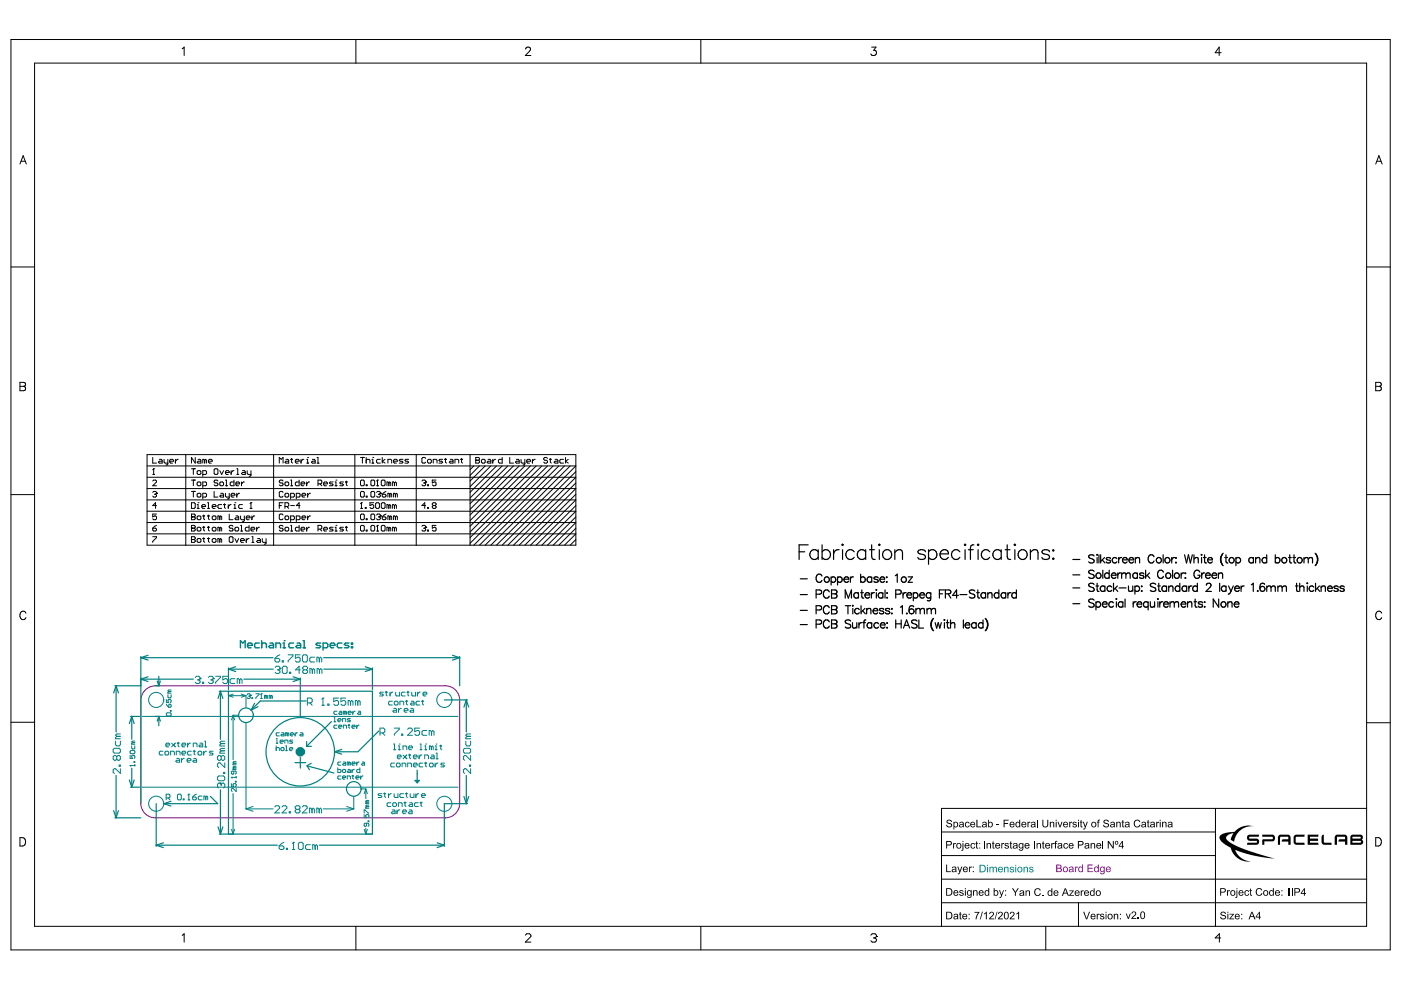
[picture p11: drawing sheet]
<svg xmlns="http://www.w3.org/2000/svg" width="297mm" height="210mm" viewBox="0 0 297 210" stroke-linecap="round" stroke-linejoin="round" font-family="sans-serif">
<g fill="#000">
<path d="M200.3 173.6l.4-.2 .6 .2 .1 .3-.5-.3-.4 .2v.2l.9 .4v.3l-.1 .3-.6 .1-.4-.3-.1-.3h.2l.1 .3 .3 .1 .4-.2-.1-.3-.8-.3zM201.6 178.4h.2v.2l.2-.2h.3l-.1 .2-.3 .1-.1 .8h-.2zM204.3 174l.4-.1 .4 .2v.1l-.2 .1-.3-.3-.3 .4 .1 .4 .2 .1h.3l.1-.3 .1 .1-.1 .3-.4 .1-.4-.2-.1-.5zM205.5 178.5l.2-.1 .5 .1 .1 .2-.5-.2-.3 .3v.4l.2 .2 .6-.2-.2 .3-.4 .1-.3-.2-.1-.6zM206.5 178.1l.2-.1v.4h.2v.2h-.2v.7l.2 .1v.2l-.4-.1v-.9h-.1zM206.6 173.5h.2v1.4h.8v.2h-1zM208.2 177.9h.2v1.6h-.2zM208.7 178.4h.2v.2l.3-.2 .4 .1 .1 1h-.2v-.8l-.2-.2-.3 .1-.1 .9h-.2zM210 178.1l.2-.1v.4h.2v.2h-.2v.7l.2 .1v.2l-.4-.2v-.8h-.1zM210.8 174.4h.6v.2h-.6zM211.9 178.4h.1v.2l.2-.2h.3l-.1 .2-.3 .1-.1 .8h-.1zM212.6 178.5h.7l.1 .2-.4-.2-.3 .1 .1 .2 .6 .2 .1 .3-.3 .2-.4 .1-.3-.3 .2-.1 .2 .2 .4-.1-.7-.4z"/>
<path d="M212.3 173.5h1.1v.1h-.9v.5h.8v.2h-.8v.8h-.2zM213.7 178.1l.2-.1v.4h.2v.2h-.2v.7l.2 .1v.2l-.3-.2-.1-.8h-.1zM217.4 173.9h.2v.2l.2-.2h.2l-.1 .2-.3 .1v.9h-.2zM218.8 177.9h.2v1.6h-.2zM219.4 173.5h.2v1.6h-.2zM219.3 178.4h.2v.2l.2-.2 .5 .1 .1 1h-.3v-.8l-.1-.2-.4 .2v.8h-.2zM220.6 178.1l.2-.1v.4h.2v.2h-.2v.7l.2 .1-.1 .2-.3-.2v-.8h-.2zM220.5 173.5h.2l.1 1.2 .3 .2 .4-.3 .1-1.1h.2v1.1l-.3 .4-.5 .1-.3-.2zM222.1 173.9h.2v.2l.3-.2 .4 .1v1.1h-.2v-.9l-.1-.2-.3 .1-.1 1h-.2zM222.4 178.4h.2v.2l.1-.2h.3v.2l-.4 .1v.8h-.2zM223.2 178l.5-.1v.2l-.3 .1v.2h.2v.2h-.2v.9h-.2v-.9h-.2zM223.7 173.9h.2l.4 .9 .3-.9h.2l-.4 1.2h-.2z"/>
<path d="M225.1 178.5l.2-.1 .5 .1 .2 .2-.6-.2-.2 .3 .2 .6 .6-.2-.2 .3-.4 .1-.3-.2-.1-.6zM226.2 173.9h.2v.2l.2-.2h.3l-.1 .2-.4 .1v.9h-.2zM227 174l.3-.1 .4 .1 .1 .2-.3-.2-.4 .1 .1 .2 .6 .3-.1 .4-.5 .1-.2-.2-.1-.2h.2l.2 .2 .3-.1v-.2l-.6-.2zM228.6 173.6l.2-.1v.4h.2v.1h-.2v.9h.2v.2l-.4-.2v-.9h-.1zM229.1 173.9h.2l.3 .9 .3-.9h.3l-.6 1.4-.3 .2-.1-.2h.2l.1-.2zM230.7 178.4h.2v.2l.3-.2 .4 .1 .1 1h-.2v-.7l-.2-.3-.3 .2-.1 .8h-.2zM232.3 173.6l.4-.1-.3 .3v.1h.2v.1h-.2v1.1h-.2v-1.1h-.1zM233.2 177.9h.2v1.6h-.2zM233.5 173.6l.4-.2 .6 .2 .1 .3-.5-.3-.4 .2v.2l.9 .4v.3l-.1 .3-.6 .1-.4-.3-.1-.3h.2l.1 .3 .3 .1 .4-.2-.1-.3-.8-.3zM234.4 177.9h.2l.8 1.3v-1.3h.2v1.6h-.2l-.8-1.2v1.2h-.2zM236.2 173.9h.1v.2l.4-.2 .4 .1v1.1h-.2v-.9l-.2-.2-.3 .1v1h-.2zM237.4 173.6l.2-.1v.4h.2v.1h-.2v.9h.2v.2l-.4-.2v-.9h-.1z"/>
<path d="M240.1 173.7l.4-.3 .6 .2 .1 .3h-.2l-.2-.3-.5 .1-.2 .4v.5l.2 .3h.4l.4-.4h.2l-.3 .5-.5 .1-.4-.2-.3-.7zM242.8 173.6l.2-.1v.4h.2v.1h-.2l.1 1.1-.3-.2v-.9h-.2zM244.6 173.9h.2v.2l.2-.2h.3l-.1 .2-.4 .1v.9h-.2zM245.9 173.9h.1v.2l.4-.2 .3 .1 .1 1.1h-.2v-.9l-.2-.2-.3 .2v.9h-.2zM258.1 176.8l1.2-.6 1.9-.2 .9-.8 .9-.4 .9-.1 1.2 .1-1.4 .2-1.1 .5-1 1.1-.5 1.5-.7-.4 .5-1.4-1 .3-.5 .4v.4l.9 .9 2.2 1.1 7.1 2.3-4.4-.7-3.9-1.2 .4 .9 .7 .7 .9 .6 1.2 .3h-1.2l-.7-.3-.9-.5-.7-.6-.6-1.6-1.2-.5-.9-.8-.3-.7zM264 176.8l.2-.2h2.2l-.1 .4-2 .1v.3l1.9 .1 .2 .5-.1 .6-.4 .2h-2.1l.1-.5h2v-.4l-1.8-.1-.3-.3zM267 176.6h2.3l.4 .4v.7l-.4 .3h-1.8v.8h-.5l.1-1.2 2.2-.1-.1-.5h-2.2zM270.5 176.9l.3-.3 2 .1 .3 .4v1.7h-.5v-.7h-1.5l.3-.5h1.2l-.1-.6h-1.6v1.8h-.5zM273.9 176.8l.2-.2h1.9v.4l-1.9 .1 .1 1.2h1.8v.5l-2.1-.1-.2-.4v-1.3zM276.7 176.6h2.3l-.1 .4h-1.8v.4h1.8v.5h-1.8v.4h1.8l.1 .5h-2.3zM279.7 176.8l.4-.2v1.7h1.6v.5l-1.8-.1-.3-.4zM282.6 176.8l.2-.2 2 .1 .3 .4v1.7h-.5v-.7h-1.4l.2-.5h1.2l-.1-.6h-1.6v1.8h-.5v-1.7z"/>
<path d="M200.2 182.9h.2v1.5h.8v.1h-1zM202.5 183.4h.2l.4 .9 .3-.9h.2l-.5 1.4-.3 .2-.2-.2h.3l.1-.3zM203 193.1l.2-.1v.4h.2v.1h-.2v.8h.2l.1 .2-.5-.1v-.9h-.1zM203 188.5l.5-.2 .3 .3-.1 .1-.4-.2-.2 .1 .8 .5-.1 .3-.3 .2a.41 .41 0 0 1-.6-.4l.5 .2 .3-.1-.7-.5zM205 183.4h.2v.1l.2-.2 .2 .1v.2l-.4 .1v.8h-.2zM205.9 188.4h.1v.1l.4-.2 .4 .2v1h-.2v-.8l-.2-.2-.3 .1v.9h-.2zM206.2 193h1l-.5 1-.1 .5h-.2l.1-.5 .5-.9h-.8zM207.8 192.9h.1l-.4 1.7h-.2zM208.2 193.3l.6-.4v1.6h-.2v-1.2l-.4 .2zM209.4 193.1l.4-.2 .4 .2 .1 .5-.8 .7h.8v.2h-1.1l.9-1.1-.2-.3h-.3l-.1 .3h-.2zM210.9 192.9h.1l-.4 1.7h-.2zM211.3 193.1l.4-.2 .4 .2v.5l-.7 .7h.8v.2h-1.1l.9-1.1-.2-.3h-.2l-.3 .3h-.2z"/>
<path d="M211.4 188.4h.2l.3 .9 .3-.9h.2l-.4 1.3-.4 .3-.2-.2h.2l.2-.3zM213.8 193.1l.4-.2 .4 .2v.5l-.7 .7h.8v.2h-1.1l.9-1.1-.2-.3h-.2l-.3 .3h-.2zM214.1 188h.2l.5 .7 .5-.7h.3l-.7 .9v.7h-.2v-.7zM215 193.3l.6-.4v1.6h-.2v-1.2l-.4 .2zM217 188.4h.2v.2l.2-.2 .5 .1v1.1h-.2v-.9l-.2-.2-.3 .1v1h-.2zM219 188.2l.6-.3 .6 .4v.1l-.2 .1-.2-.3-.3-.1-.4 .2-.1 .7 .4 .4a.43 .43 0 0 0 .6-.4h.2l-.3 .5h-.8l-.3-.6zM220.5 189.4h.2v.2h-.2zM226.2 188.4h1l-.8 1h.8v.2h-1l.7-1h-.7zM228.7 188.4h.1v.2l.2-.2h.3l-.4 .3v.9h-.2zM229.2 192.9h.2l.5 1.4 .5-1.4h.2l-.6 1.6h-.2zM232 193.4h.2v.1l.2-.2 .3 .1-.1 .2-.3 .1-.1 .8h-.2zM232.8 193.5l.5-.2 .3 .2v.2l-.4-.2-.3 .1 .1 .2 .6 .2-.1 .5-.7-.1-.1-.2 .5 .2 .3-.3-.7-.3z"/>
<path d="M235.6 193.4h.2v.1l.3-.2 .4 .2 .1 1h-.2v-.8l-.2-.2-.3 .1-.1 .9h-.2zM238.2 193.3h.2l.3 .9 .3-.9h.2l-.4 1.1h-.2zM239.5 193l.5-.1 .3 .2 .1 .4-.8 .8h.8v.1h-1.1l.1-.3 .7-.6a.3 .3 0 0 0-.1-.5 .3 .3 0 0 0-.4 .3h-.2zM240.7 194.2h.2v.2h-.2zM258.3 193.1l.6-.2 .4 .3 .1 .2-.6-.3-.4 .2 .1 .2 .8 .3 .1 .4-.2 .3-.5 .1-.5-.3v-.3h.1l.2 .3 .3 .1 .4-.3-.1-.2-.9-.4zM259.6 188.4h.2v.1l.2-.2 .2 .1-.4 .3v.8h-.2zM260.1 193.4h1l-.8 1 .8-.1v.2h-1l.7-1h-.7zM263.4 188.6l.5-.3 .3 .3-.1 .1-.2-.2-.3 .1-.1 .5 .2 .3a.27 .27 0 0 0 .3 0 .27 .27 0 0 0 .1-.3h.2l-.2 .4h-.6l-.2-.4zM264.5 188.1l.2-.1v.4h.2v.1h-.2l.1 1.1-.3-.2v-.9h-.2zM265.8 188.2l.5-.3 .6 .2 .2 .3h-.3l-.1-.2-.4-.1-.4 .5 .2 .7 .4 .1 .4-.4h.2l-.2 .4-.4 .2-.6-.2-.2-.5zM272.6 187.9h.2v1.6h-.2zM273.3 187.9h.2v1.6h-.2z"/>
<path d="M200.4 178.1v.6l.7-.1v-.4zM200.2 177.9l1 .1 .2 .3-.2 .5-.8 .1v.6h-.2z"/>
<path d="M201.7 173.9h.2v.1l.3-.1h.2l.3 .4-.1 .7-.3 .1-.4-.1v.5h-.2zM202 174.1l-.1 .6 .4 .2 .2-.3v-.4l-.3-.2z"/>
<path d="M202.5 178.9a.4 .4 0 0 0 .8 0 .4 .4 0 0 0-.8 0zM202.3 179a.58 .58 0 0 1 1.1 0 .58 .58 0 0 1-1.1 0z"/>
<path d="M203.1 174.6l.1 .3h.2l.3-.1v-.3zM203 174l.4-.1 .4 .1 .2 1.1-.3-.2-.3 .2-.4-.1-.1-.3 .1-.2 .7-.2-.2-.3-.6 .2z"/>
<path d="M203.6 177.9h.2v.3h-.2zM203.6 178.4h.2v1.3v.2l-.4 .1v-.2h.2z"/>
<path d="M204.3 178.7v.2h.6l-.2-.3zM204.2 178.6l.3-.2 .5 .1 .1 .5h-.8l.3 .4 .5-.2-.2 .3-.4 .1-.3-.2-.1-.5z"/>
<path d="M205.5 174.2v.2h.6l-.2-.4zM205.4 174.1l.4-.2 .4 .1 .1 .5h-.8l.3 .4 .5-.2-.2 .3-.4 .1-.3-.2z"/>
<path d="M207.2 178.4h.2v.2h-.2zM207.2 179.3h.2v.2h-.2z"/>
<path d="M208 174.6l.1 .3h.2l.2-.1 .1-.3zM207.9 174l.3-.1 .5 .1 .1 1.1h-.2v-.2l-.6 .2-.2-.2 .1-.4 .4-.1a.2 .2 0 0 0 .2-.3 .2 .2 0 0 0-.3-.1l-.2 .2h-.2z"/>
<path d="M209.3 174.2v.6l.3 .1 .2-.3v-.4l-.2-.2zM209.1 173.5h.1v.5l.4-.1 .4 .2v.7l-.3 .3-.5-.2-.1 .2z"/>
<path d="M210.8 178.7l-.1 .2h.7l-.2-.3zM210.7 178.5l.5-.1 .3 .1 .1 .5h-.9l.3 .4 .6-.2-.2 .3-.5 .1-.2-.2-.2-.5z"/>
<path d="M213.9 174.1l-.1 .3h.6l-.2-.4zM213.7 174.1l.4-.2 .4 .2 .1 .4h-.8l.3 .4 .5-.2-.1 .3-.5 .1-.3-.2z"/>
<path d="M214.5 179.1v.3h.3l.3-.4zM214.4 178.5l.2-.1 .6 .1 .1 1-.2-.1-.3 .2-.5-.1 .1-.5 .7-.2-.2-.3-.6 .2z"/>
<path d="M214.9 174l.4-.1 .3 .1v-.5h.2v1.6l-.2-.2-.4 .2-.2-.2-.2-.4zM215.1 174.1l-.1 .4a.37 .37 0 0 0 .6 .3 .37 .37 0 0 0-.1-.7z"/>
<path d="M215.8 178.7v.6l.2 .1 .2-.1v-.7l-.3-.1zM215.7 178.5l.8-.1v1.3l-.3 .3-.6-.2-.1-.2 .6 .2 .2-.2v-.2l-.4 .1-.3-.1-.1-.6z"/>
<path d="M216.4 174.1l-.1 .3h.6l-.2-.4zM216.2 174.1l.4-.2 .4 .2 .1 .4h-.8l.3 .4 .5-.2-.1 .3-.5 .1-.3-.2z"/>
<path d="M217 178.7v.2h.6l-.2-.3zM216.9 178.5l.5-.1 .3 .1 .1 .5h-.8l.3 .4 .5-.2-.2 .3-.4 .1-.3-.2-.2-.5z"/>
<path d="M218.3 174.6v.3h.3l.2-.1 .1-.3zM218.2 174l.4-.1 .4 .1 .1 1.1h-.2v-.2l-.3 .2-.5-.1v-.5l.5-.1a.19 .19 0 0 0 .3-.1 .19 .19 0 0 0-.1-.2l-.3-.1-.2 .2h-.2z"/>
<path d="M221.4 178.6l-.1 .3h.7l-.2-.3zM221.2 178.6l.6-.2 .3 .2 .1 .4h-.9l.3 .4 .6-.2-.2 .3-.5 .1-.3-.2z"/>
<path d="M223.3 173.5h.3v.2h-.3zM223.3 173.9h.3v1.2h-.3z"/>
<path d="M223.9 179.2l.1 .2h.3l.2-.4zM223.8 178.5l.3-.1 .6 .1 .1 1-.3-.1-.2 .2-.5-.1v-.4l.4-.2a.24 .24 0 0 0 .3-.2 .24 .24 0 0 0-.2-.3 .24 .24 0 0 0-.3 .2l-.1 .2-.1-.1z"/>
<path d="M225.2 174.2l-.1 .2h.7l-.3-.4zM225 174.1l.4-.2 .4 .1 .2 .5h-.9l.3 .4 .6-.2-.2 .3-.5 .1-.3-.2z"/>
<path d="M226.4 178.6l-.1 .3h.6l-.1-.3zM226.2 178.6l.6-.2 .3 .2v.4h-.8l.3 .4 .5-.2-.1 .3-.5 .1-.3-.2-.1-.4z"/>
<path d="M228.1 173.5h.2v.2h-.2zM228.1 173.9h.2v1.2h-.2z"/>
<path d="M228.2 178.1v.6l.8-.1v-.4zM228 177.9l1 .1 .3 .4-.2 .4-.9 .1v.6h-.2z"/>
<path d="M229.7 179.1v.3h.3l.3-.4zM229.5 178.5l.7-.1 .2 .2 .1 .9-.3-.1-.3 .2a.38 .38 0 0 1-.4-.5 .38 .38 0 0 1 .5-.2 .22 .22 0 0 0 .2-.4 .21 .21 0 0 0-.4 .1l-.1 .2-.2-.1z"/>
<path d="M231 174.4a.4 .4 0 0 0 .8 0 .4 .4 0 0 0-.8 0zM230.8 174.5a.6 .6 0 0 1 1.2 0 .6 .6 0 0 1-1.2 0z"/>
<path d="M232.2 178.7l-.1 .2h.7l-.2-.3zM232.1 178.5l.5-.1 .3 .2 .1 .4h-.9l.3 .4 .6-.2-.2 .3-.5 .1-.3-.2-.1-.5z"/>
<path d="M235.1 174.6l.1 .3h.2l.2-.1 .1-.3zM235 174l.4-.1 .4 .1 .1 1.1h-.2v-.2l-.3 .2-.5-.1v-.4l.5-.2a.2 .2 0 0 0 .2-.3 .2 .2 0 0 0-.3-.1l-.4 .2z"/>
<path d="M236 178.3a.25 .25 0 0 0 .5 0 .25 .25 0 0 0-.5 0zM235.8 178.3a.4 .4 0 0 1 .8 0 .4 .4 0 0 1-.8 0z"/>
<path d="M237.4 178.3l-.5 .7h.5zM237.4 177.9h.2v1.1h.2v.2h-.2v.3h-.2v-.3h-.7z"/>
<path d="M238.2 174.7v.2h.4l.2-.4zM238 174.1l.5-.2 .4 .1 .1 1.1h-.2v-.2l-.3 .2-.5-.1v-.5l.5-.1a.19 .19 0 0 0 .3-.1 .19 .19 0 0 0-.1-.2h-.4l-.1 .1h-.2z"/>
<path d="M241.7 174.6v.3h.3l.2-.1 .1-.3zM241.5 174l.5-.1 .4 .1 .1 1.1-.2-.2-.3 .2-.5-.1v-.5l.8-.2-.2-.3-.6 .2z"/>
<path d="M243.5 174.7l.2 .2 .4-.1a.17 .17 0 0 0 0-.3 .17 .17 0 0 0-.3 0zM243.4 174l.4-.1 .5 .1 .1 1.1h-.2l-.1-.2-.3 .2-.4-.1v-.4l.4-.2a.22 .22 0 0 0 .3-.2 .22 .22 0 0 0-.1-.2 .22 .22 0 0 0-.3 .1l-.3 .1z"/>
<path d="M245.4 173.5h.2v.2h-.2zM245.4 173.9h.2v1.2h-.2z"/>
<path d="M247.3 174.6l.1 .3 .4-.1a.17 .17 0 0 0 0-.3 .17 .17 0 0 0-.2 0zM247.2 174l.3-.1 .5 .1 .1 1.1h-.2v-.2l-.6 .2-.2-.2 .1-.4 .4-.1a.2 .2 0 0 0 .2-.3 .2 .2 0 0 0-.3-.1l-.2 .2h-.2z"/>
<path d="M285.8 176.8l.3-.2 2.1 .1 .1 .7-.2 .3 .3 .4-.1 .4-.4 .3h-2.2v-1.8zM286.1 177v.4h1.8l-.1-.4zM286.1 177.9v.4l1.8-.1v-.3z"/>
<path d="M200.4 193.1v1.2h.7l.2-.4-.1-.6-.2-.2zM200.2 192.9h.8l.3 .2 .2 .8-.2 .5-1.1 .1z"/>
<path d="M200.4 188.1v1.3l.7-.1 .2-.4-.1-.6-.2-.2zM200.2 187.9l.9 .1 .3 .3 .1 .7-.3 .5h-1z"/>
<path d="M201.6 184.1v.3h.3l.2-.1 .1-.3zM201.5 183.5l.3-.2 .5 .2 .1 1-.2-.1-.4 .2-.4-.1v-.5l.8-.2-.2-.3-.6 .2z"/>
<path d="M202 188.6l-.1 .2h.7l-.3-.3zM201.8 188.5l.5-.2 .4 .2 .1 .5h-.9l.3 .4 .6-.2-.2 .2-.5 .2-.3-.2-.1-.5z"/>
<path d="M201.9 194.1l.2 .3 .4-.2a.19 .19 0 0 0-.1-.3 .19 .19 0 0 0-.2 .1zM201.8 193.5l.4-.2 .5 .2 .1 1h-.2l-.1-.1-.3 .2-.4-.2v-.4l.7-.2-.1-.3-.7 .2z"/>
<path d="M203.9 193.6l-.1 .2h.6l-.2-.3zM203.7 193.5l.3-.2 .5 .2 .1 .5h-.8l.1 .3 .2 .1 .3-.3 .2 .1-.2 .3-.4 .1-.3-.2-.1-.3z"/>
<path d="M204 183.6l-.1 .3h.7l-.3-.4zM203.9 183.5l.4-.2 .3 .2 .2 .5h-.9l.3 .4 .6-.2-.2 .3-.5 .1-.3-.3-.1-.4z"/>
<path d="M204.1 187.9h.2v.3h-.2zM204.1 188.4h.2v1.1h-.2z"/>
<path d="M204.7 188.9a.4 .4 0 0 0 .8 0 .4 .4 0 0 0-.8 0zM204.7 188.5l.3-.2 .4 .2v-.1h.2v1.3l-.3 .3h-.4l-.3-.2v-.2l.6 .2 .2-.2v-.2l-.4 .1-.3-.1-.2-.4z"/>
<path d="M204.9 193.4h.2v.2h-.2zM204.9 194.3h.2v.2h-.2z"/>
<path d="M205.8 183.4h.2v.2h-.2zM205.8 184.3h.2v.2h-.2z"/>
<path d="M207.4 188.6l-.1 .2h.6l-.2-.3zM207.2 188.5l.4-.2 .4 .2 .1 .5h-.8l.3 .4 .5-.2-.2 .3-.4 .1-.3-.2-.1-.6z"/>
<path d="M208.4 188.5l.3-.2 .4 .2v-.6h.2v1.6h-.2v-.1l-.2 .2-.5-.2-.1-.3zM208.6 188.6l-.1 .5 .4 .3 .2-.2v-.5l-.2-.2z"/>
<path d="M210.5 188.6l-.1 .6 .4 .2 .2-.2v-.4l-.2-.3zM210.2 187.9h.2v.6l.4-.2 .4 .3v.7l-.4 .3-.4-.2v.1h-.2z"/>
<path d="M212.6 188.4h.3v.2h-.3zM212.6 189.3h.3v.2h-.3z"/>
<path d="M212.7 193.2l-.1 .9 .3 .3 .3-.3v-.8l-.3-.2zM212.5 193.1l.4-.2 .4 .3 .1 .7-.2 .6-.4 .1-.3-.2-.1-.9z"/>
<path d="M215.9 189.2v.2h.3l.3-.4zM215.8 188.5l.2-.1 .6 .1 .1 1.1-.2-.2-.3 .2-.5-.1v-.3l.1-.2 .7-.2-.2-.3-.6 .2z"/>
<path d="M221.8 188.5l.4-.1 .2 .1v-.5h.2v1.6h-.2v-.2l-.4 .2-.2-.2-.2-.5zM221.9 188.6l-.1 .5a.37 .37 0 0 0 .6 .2 .37 .37 0 0 0 0-.6l-.2-.2z"/>
<path d="M223.1 188.7v.2h.6l-.1-.3zM223 188.6l.3-.2 .5 .1 .1 .5h-.8l.3 .4 .5-.2-.1 .3-.5 .1-.3-.2-.1-.5z"/>
<path d="M225.4 188.2l-.3 .7h.6zM225.3 188h.2l.6 1.6h-.2l-.2-.5h-.6l-.2 .5h-.3z"/>
<path d="M227.6 188.6v.3h.6l-.2-.3zM227.5 188.5l.5-.1 .3 .2 .1 .4h-.8l.2 .4 .6-.2-.2 .3-.4 .1-.3-.2-.1-.6z"/>
<path d="M229.6 188.7l-.1 .2h.7l-.2-.3zM229.5 188.5l.5-.1 .3 .1 .1 .5h-.9l.3 .4 .6-.2-.2 .3-.5 .1-.2-.2-.2-.5z"/>
<path d="M231 193.6l-.1 .2h.7l-.2-.3zM230.9 193.5l.3-.2 .5 .2 .1 .5h-.9l.1 .2 .3 .2 .3-.3 .2 .1-.2 .3-.4 .1-.4-.2-.1-.5z"/>
<path d="M230.7 188.5l.5-.1 .2 .1v-.5h.2v1.6l-.2-.2-.5 .2-.2-.2-.1-.6zM230.8 188.7v.5l.4 .2 .2-.1v-.6l-.3-.2z"/>
<path d="M232.1 188.6v.7l.5 .1 .1-.4-.1-.4zM231.8 189a.6 .6 0 0 1 1.2 0 .6 .6 0 0 1-1.2 0z"/>
<path d="M233.9 192.9h.2v.3h-.2zM233.9 193.4h.2v1.1h-.2z"/>
<path d="M234.6 193.6v.7h.5l.1-.4a.35 .35 0 0 0-.2-.4 .35 .35 0 0 0-.4 .1zM234.3 193.9a.58 .58 0 0 1 1.1 0 .58 .58 0 0 1-1.1 0z"/>
<path d="M236.9 193.4h.3v.2h-.3zM236.9 194.3h.3v.2h-.3z"/>
<path d="M241.5 193.1v1l.3 .2 .3-.3-.1-.8-.2-.2zM241.3 193.1l.6-.2 .3 .2 .1 .9-.3 .4h-.5l-.2-.2z"/>
<path d="M258.4 188.1v.6l.7-.1v-.3l-.1-.2zM258.2 187.9l.9 .1 .3 .3-.2 .5-.8 .1v.6h-.2z"/>
<path d="M259.7 192.9h.2v.3h-.2zM259.7 193.4h.2v1.1h-.2z"/>
<path d="M260.6 188.6l-.1 .7 .5 .1 .2-.4-.1-.4zM260.2 188.9a.6 .6 0 0 1 1.2 0 .6 .6 0 0 1-1.2 0z"/>
<path d="M261.5 193.6v.2h.6l-.2-.3zM261.4 193.5l.3-.2 .5 .2 .1 .5h-.9l.1 .3 .3 .1 .3-.3 .2 .1-.2 .3-.4 .1-.4-.2-.1-.5z"/>
<path d="M261.6 187.9h.2v.3h-.2zM261.6 188.4h.2v1.4l-.3 .2-.1-.2 .2-.1z"/>
<path d="M262.3 188.6l-.1 .2h.7l-.2-.3zM262.2 188.5l.4-.2 .4 .2 .1 .5h-.9l.3 .4 .6-.2-.2 .3-.4 .1-.3-.2-.2-.6z"/>
<path d="M262.6 193.4h.2v.2h-.2zM262.6 194.3h.2v.2h-.2z"/>
<path d="M264.9 193.1l-.3 .8h.5zM264.8 192.9h.2l.6 1.6h-.2l-.2-.5h-.7l-.1 .5h-.3z"/>
<path d="M266.3 193.2l-.5 .8h.5zM266.4 192.9h.2v1.1h.2v.1h-.2v.4h-.3v-.4h-.6z"/>
<path d="M267.4 188.9a.4 .4 0 0 0 .8 0 .4 .4 0 0 0-.8 0zM267.2 188.9a.6 .6 0 0 1 1.2 0 .6 .6 0 0 1-1.2 0z"/>
<path d="M268.6 188.5l.3-.2 .4 .2v-.6h.2v1.6h-.2v-.1l-.2 .2-.5-.2-.1-.4zM268.8 188.6v.7l.3 .1 .2-.4-.1-.4-.1-.1z"/>
<path d="M270 188.6v.2h.6l-.2-.3zM269.8 188.6l.4-.3 .4 .2 .2 .5h-.9l.3 .4 .6-.2-.2 .3-.4 .1-.3-.2-.2-.4z"/>
<path d="M271.1 188.4h.2v.2h-.2zM271.1 189.3h.2v.2h-.2z"/>
<path d="M274 188.1v.6l.8-.1-.1-.5zM273.8 187.9l1 .1 .3 .3-.2 .5-.9 .1v.6h-.2z"/>
<path d="M275.9 188.3l-.5 .7h.5zM275.9 187.9h.2v1.1h.2v.2h-.2v.3h-.2v-.3h-.7z"/>
</g>
<g fill="none" stroke="#000" stroke-width=".21">
<path d="M2.3 8.4h291.8v192.6h-291.8zM7.3 13.4h281.8v182.6h-281.8zM38.5 10.3l.5-.3v1.7M75.3 8.4v5M111.2 10.4l.4-.4 .6 .1a.55 .55 0 0 1-.2 .8l-.9 .8h1.2M148.3 8.4v5M184.4 10h.9l-.5 .6a.59 .59 0 0 1 .5 1 .59 .59 0 0 1-1.1-.2M221.2 8.4v5M258.4 11.2h-1.3l.8-1.2v1.7M4.2 34.7l.7-1.8 .7 1.8M4.5 34.1h.8M291.1 34.7l.6-1.8 .7 1.8"/>
<path d="M291.3 34.1h.9M2.3 56.5h5M289.2 56.5h4.9M4.2 80.9h.8l.3 .2 .1 .3-.4 .3a.47 .47 0 0 1 .4 .5 .47 .47 0 0 1-.4 .5h-.8zM4.2 81.7h.8M31.1 96.2h90.7v19.2h-90.7zM31.1 98.6h90.7l-16.8 16.8M32.3 96.8v1.2h.8M32.5 99.2h.1M32.5 99.2v1.2M32.5 99.2l-.2 .2M33.7 97.2h.4l.2 .2v.6h-.6l-.2-.2 .2-.2h.6"/>
<path d="M34.7 97.2v.6l.2 .2h.6M35.5 97.2v1l-.4 .2M35.9 97.6h.8l-.2-.4h-.4l-.2 .2v.4l.2 .2h.4M37.1 97.2v.8M37.7 97.2h-.2l-.4 .4M39.3 96.2v19.2M40.5 99.2h.8M40.9 99.2v1.2M41.3 96.8v1.2l-.8-1.2v1.2M41.7 99.8l.2-.2h.4l.2 .2v.4l-.2 .2h-.4l-.2-.2zM41.9 97.2h.4l.2 .2v.6h-.6l-.2-.2 .2-.2h.6M43.3 97.4l-.4-.2v.8"/>
<path d="M43.3 97.4l.2-.2 .2 .2v.6M43.3 97.4v.6M44.1 97.6h.8l-.2-.4h-.4l-.2 .2v.4l.2 .2h.4M45.3 99.4l.2-.2h.4l.2 .2v.8l-.2 .2h-.4l-.2-.2zM46.5 99.6l.4 .8 .4-.8M47.7 100h.8l-.2-.4h-.4l-.2 .2v.4l.2 .2h.4M48.9 99.6v.8M49.5 99.6h-.2l-.4 .4M50.1 99.2h.2v1.2M51.3 99.6h.4l.2 .2v.6h-.6l-.2-.2 .2-.2h.6M52.3 99.6v.6l.2 .2h.6M53.1 99.6v1l-.4 .2"/>
<path d="M57.9 96.2v19.2M59.1 98v-1.2l.4 .4 .4-.4v1.2M60.5 97.2h.4l.2 .2v.6h-.6l-.2-.2 .2-.2h.6M61.5 97.2h.4M61.7 97v.8l.2 .2M62.5 97.6h.8l-.2-.4h-.4l-.2 .2v.4l.2 .2h.4M63.7 97.2v.8M64.3 97.2h-.2l-.4 .4M64.9 97.2h.2v.8M64.9 98h.4M65.1 96.8h.1M66.1 97.2h.4l.2 .2v.6h-.6l-.2-.2 .2-.2h.6"/>
<path d="M67.1 98h.4M67.1 96.8h.2v1.2M75.1 96.2v19.2M76.3 96.8h.8M76.7 96.8v1.2M77.5 96.8v1.2M77.5 97.4l.2-.2h.4l.2 .2v.6M78.7 97.2h.2v.8M78.7 98h.4M78.9 96.8h.1M80.5 97.2h-.6l-.2 .2v.4l.2 .2h.6M80.9 96.8v1.2"/>
<path d="M81.5 97.2l-.6 .4 .6 .4M82.1 98v-.8h.6l.2 .2v.6M83.3 97.6h.8l-.2-.4h-.4l-.2 .2v.4l.2 .2h.4M85.3 97.2h-.6l-.2 .2 .2 .2h.4l.2 .2-.2 .2h-.6M86.5 97.2h-.6l-.2 .2 .2 .2h.4l.2 .2-.2 .2h-.6M88.1 96.2v19.2M90.1 97l-.2-.2h-.4l-.2 .2v.8l.2 .2h.4l.2-.2M90.5 97.4l.2-.2h.4l.2 .2v.4l-.2 .2h-.4l-.2-.2zM91.7 98v-.8h.6l.2 .2v.6M93.7 97.2h-.6l-.2 .2 .2 .2h.4l.2 .2-.2 .2h-.6M94.1 97.2h.4M94.3 97v.8l.2 .2"/>
<path d="M95.3 97.2h.4l.2 .2v.6h-.6l-.2-.2 .2-.2h.6M96.3 98v-.8h.6l.2 .2v.6M97.5 97.2h.4M97.7 97v.8l.2 .2M99.5 96.2v19.2M100.2 98.6l-.7 .8M100.7 97.4h.1M100.7 96.8h.5l.2 .2-.2 .4 .2 .4-.2 .2h-.5zM100.7 97.4h.5M101.4 98.6l-1.9 2M101.8 97.4l.2-.2h.4l.2 .2v.4l-.2 .2h-.4l-.2-.2zM102.6 98.6l-3.1 3.2"/>
<path d="M103.2 97.2h.4l.2 .2v.6h-.6l-.2-.2 .2-.2h.6M103.8 98.6l-4.3 4.4M104.2 97.2v.8M104.8 97.2h-.2l-.4 .4M105 98.6l-5.5 5.6M106.2 98.6l-6.7 6.8M106.2 96.8v1.2h-.6l-.2-.2v-.4l.2-.2h.6M107.4 98.6l-7.9 8M107.8 96.8v1.2h.8M108.6 98.6l-9.1 9.2M109.2 97.2h.4l.2 .2v.6h-.6l-.2-.2 .2-.2h.6M109.8 98.6l-10.3 10.4"/>
<path d="M110.2 97.2v.6l.2 .2h.6M111 98.6l-11.5 11.6M111 97.2v1l-.4 .2M111.4 97.6h.8l-.2-.4h-.4l-.2 .2v.4l.2 .2h.4M112.2 98.6l-12.7 12.8M112.6 97.2v.8M113.2 97.2h-.2l-.4 .4M113.4 98.6l-13.9 14M114.6 98.6l-15.1 15.2M115.8 98.6l-16.3 16.4M115.8 97l-.2-.2h-.4l-.2 .4 .2 .2h.4l.2 .4-.2 .2h-.4l-.2-.2M116.2 97.2h.4"/>
<path d="M116.4 97v.8l.2 .2M117 98.6l-16.8 16.8M117.4 97.2h.4l.2 .2v.6h-.6l-.2-.2 .2-.2h.6M118.2 98.6l-16.8 16.8M119.2 97.2h-.6l-.2 .2v.4l.2 .2h.6M119.4 98.6l-16.8 16.8M119.6 96.8v1.2M120.2 97.2l-.6 .4 .6 .4M120.6 98.6l-16.8 16.8M121.8 99.8l-15.6 15.6M291.1 80.9h.7l.4 .2v.3l-.4 .3a.47 .47 0 0 1 .5 .5 .47 .47 0 0 1-.5 .5h-.7zM291.1 81.7h.7"/>
<path d="M2.3 104.7h5M31.1 108.2h90.7l-7.2 7.2M31.1 105.8h90.7l-9.6 9.6M31.1 103.4h90.7l-12 12M31.1 101h90.7l-14.4 14.4M31.1 113h90.7l-2.4 2.4M31.1 110.6h90.7l-4.8 4.8M32.3 111.8h.6l.2 .4-.2 .2h-.4l-.2-.2zM32.3 113.6h.8v.2l-.8 .8v.2M32.3 101.8l.2-.2h.4l.2 .2v.2l-.8 .8h.8M32.3 104.2l.2-.2h.4l.2 .4M32.3 100.4h.4"/>
<path d="M32.7 104.6h.2M32.9 104.6l.2 .2-.2 .4h-.4l-.2-.2M33.1 104.4h.1M33.1 108.8h-.8v.6l.6-.2 .2 .2v.4l-.2 .2h-.4l-.2-.2M33.1 107h-.8l.6-.6v1.2M33.1 104.4l-.2 .2M33.1 111.2l-.8 .6M40.5 114.2h.1M40.5 109.4h.1M40.5 111.8h.1M40.5 108.8h.6l.2 .2-.2 .4 .2 .4-.2 .2h-.6zM40.5 113.6h.6l.2 .2-.2 .4 .2 .4-.2 .2h-.6z"/>
<path d="M40.5 104h.8M40.5 101.6h.8M40.5 111.2h.6l.2 .2-.2 .4 .2 .4-.2 .2h-.6zM40.5 111.8h.6M40.5 106.4h.6l.2 .2v.8l-.2 .2h-.6zM40.5 109.4h.6M40.5 114.2h.6M40.9 101.6v1.2M40.9 104v1.2M41.7 109.4l.2-.2h.4l.2 .2v.4l-.2 .2h-.4l-.2-.2zM41.7 114.2l.2-.2h.4l.2 .2v.4l-.2 .2h-.4l-.2-.2zM41.7 104.6l.2-.2h.4l.2 .2v.4l-.2 .2h-.4l-.2-.2z"/>
<path d="M41.7 102.2l.2-.2h.4l.2 .2v.4l-.2 .2h-.4l-.2-.2zM41.7 111.8l.2-.2h.4l.2 .2v.4l-.2 .2h-.4l-.2-.2zM41.7 107.6h.4M41.7 106.8h.2v.8M41.9 106.4h.1M42.7 107.2h.8l-.2-.4h-.4l-.2 .2v.4l.2 .2h.4M42.9 109.2h.4M42.9 105.2h.6l.2-.2v-.4l-.2-.2h-.6v1.2M42.9 102.8h.6l.2-.2v-.4l-.2-.2h-.6v1.2M42.9 100.4h.6l.2-.2v-.4l-.2-.2h-.6v1.2M42.9 111.6h.4M42.9 114h.4"/>
<path d="M43.1 109v.8l.2 .2M43.1 111.4v.8l.2 .2M43.1 113.8v.8l.2 .2M43.9 109.2h.4M43.9 107.6h.4M43.9 106.4h.2v1.2M43.9 111.6h.4M43.9 114h.4M44.1 109v.8l.2 .2M44.1 111.4v.8l.2 .2M44.1 113.8v.8l.2 .2M44.9 109.4l.2-.2h.4l.2 .2v.4l-.2 .2h-.4l-.2-.2z"/>
<path d="M44.9 111.8l.2-.2h.4l.2 .2v.4l-.2 .2h-.4l-.2-.2zM44.9 107.2h.8l-.2-.4h-.4l-.2 .2v.4l.2 .2h.4M44.9 114.2l.2-.2h.4l.2 .2v.4l-.2 .2h-.4l-.2-.2zM45.3 104v1.2h.8M46.1 101.8l-.2-.2h-.4l-.2 .4 .2 .2h.4l.2 .4-.2 .2h-.4l-.2-.2M46.5 109.4l-.4-.2v.8M46.5 111.8l-.4-.2v.8M46.5 109.4l.2-.2 .2 .2v.6M46.5 114.2l-.4-.2v.8M46.5 109.4v.6M46.5 111.8v.6M46.5 114.2v.6"/>
<path d="M46.5 114.2l.2-.2 .2 .2v.6M46.5 111.8l.2-.2 .2 .2v.6M46.7 104.4h.4l.2 .2v.6h-.6l-.2-.2 .2-.2h.6M46.7 102h.4l.2 .2v.4l-.2 .2h-.4l-.2-.2v-.4zM46.9 106.8h-.6l-.2 .2v.4l.2 .2h.6M47.3 106.8h.4M47.5 106.6v.8l.2 .2M47.7 104.4v.6l.2 .2h.6M47.7 102.8h.4M47.7 101.6h.2v1.2M48.3 106.8v.8M48.5 108.8v1.2h.8"/>
<path d="M48.5 113.8l.2-.2h.4l.2 .2v.8l-.2 .2h-.4l-.2-.2zM48.5 104.4v1l-.4 .2M48.9 104.8h.8l-.2-.4h-.4l-.2 .2v.4l.2 .2h.4M48.9 106.8h-.2l-.4 .4M49.3 111.4l-.2-.2h-.4l-.2 .2 .2 .4h.4l.2 .2-.2 .4h-.4l-.2-.2M49.5 101.6v1.2h-.6l-.2-.2v-.4l.2-.2h.6M49.5 107.6h.4M49.5 106.8h.2v.8M49.7 106.4h.1M49.7 111.8l.2-.2h.4l.2 .2v.4l-.2 .2h-.4l-.2-.2zM49.7 114l.4 .8 .4-.8M49.9 109.2h.4l.2 .2v.6h-.6l-.2-.2 .2-.2h.6"/>
<path d="M49.9 102.4h.8l-.2-.4h-.4l-.2 .2v.4l.2 .2h.4M50.1 100.4h.4M50.1 104.4v.8M50.7 104.4h-.2l-.4 .4M50.9 109.2v.6l.2 .2h.6M50.9 112.4h.4M50.9 111.2h.2v1.2M50.9 114.4h.8l-.2-.4h-.4l-.2 .2v.4l.2 .2h.4M51.1 102v.8M51.3 106.8h-.6l-.2 .2v.4l.2 .2h.6M51.7 102h-.2l-.4 .4M51.7 109.2v1l-.4 .2"/>
<path d="M52.1 109.6h.8l-.2-.4h-.4l-.2 .2v.4l.2 .2h.4M52.1 114v.8M52.7 111.2v1.2h-.6l-.2-.2v-.4l.2-.2h.6M52.7 114h-.2l-.4 .4M52.9 107.6h.4M53.1 106.4h.1M53.1 112h.8l-.2-.4h-.4l-.2 .2v.4l.2 .2h.4M53.1 106.4v1.2M53.1 106.4l-.2 .2M53.3 113.6h.2v1.2M53.3 114.8h.4M53.3 109.2v.8"/>
<path d="M53.9 109.2h-.2l-.4 .4M54.3 111.6v.8M54.5 114h.4l.2 .2v.6h-.6l-.2-.2 .2-.2h.6M54.9 111.6h-.2l-.4 .4M55.5 114v.6l.2 .2h.6M56.3 114v1l-.4 .2M59.1 107h.4M59.9 109l-.2-.2h-.4l-.2 .2v.8l.2 .2h.4l.2-.2M59.9 104.2l-.2-.2h-.4l-.2 .2v.8l.2 .2h.4l.2-.2M59.9 101.8l-.2-.2h-.4l-.2 .4 .2 .2h.4l.2 .4-.2 .2h-.4l-.2-.2M59.9 111.4l-.2-.2h-.4l-.2 .4 .2 .2h.4l.2 .4-.2 .2h-.4l-.2-.2M59.9 106.4h-.8v1.2"/>
<path d="M60.3 109.4l.2-.2h.4l.2 .2v.4l-.2 .2h-.4l-.2-.2zM60.3 104.6l.2-.2h.4l.2 .2v.4l-.2 .2h-.4l-.2-.2zM60.3 111.8l.2-.2h.4l.2 .2v.4l-.2 .2h-.4l-.2-.2zM60.3 107.2h.6l.2-.2v-.4l-.2-.2h-.6v1.2M60.5 102h.4l.2 .2v.4l-.2 .2h-.4l-.2-.2v-.4zM60.7 107.2l.4 .4M61.5 110h.6l.2-.2v-.4l-.2-.2h-.6v1.2M61.5 107h.8M61.5 105.2h.6l.2-.2v-.4l-.2-.2h-.6v1.2M61.5 102.8h.4M61.5 101.6h.2v1.2M61.5 112.4h.4"/>
<path d="M61.5 111.2h.2v1.2M62.7 110h.6l.2-.2v-.4l-.2-.2h-.6v1.2M62.7 105.2h.6l.2-.2v-.4l-.2-.2h-.6v1.2M63.3 101.6v1.2h-.6l-.2-.2v-.4l.2-.2h.6M63.3 111.2v1.2h-.6l-.2-.2v-.4l.2-.2h.6M63.5 107h-.8l.6-.6v1.2M63.7 102.4h.8l-.2-.4h-.4l-.2 .2v.4l.2 .2h.4M63.7 112h.8l-.2-.4h-.4l-.2 .2v.4l.2 .2h.4M63.9 109.6h.8l-.2-.4h-.4l-.2 .2v.4l.2 .2h.4M63.9 104.8h.8l-.2-.4h-.4l-.2 .2v.4l.2 .2h.4M64.9 102v.8M64.9 111.6v.8"/>
<path d="M65.1 104.4v.8M65.1 109.2v.8M65.5 102h-.2l-.4 .4M65.5 111.6h-.2l-.4 .4M65.7 109.2h-.2l-.4 .4M65.7 104.4h-.2l-.4 .4M67.3 102.4h.6l.2-.2v-.4l-.2-.2h-.6v1.2M67.3 112h.6l.2-.2v-.4l-.2-.2h-.6v1.2M67.7 112l.4 .4M67.7 102.4l.4 .4M68.5 102.4h.8l-.2-.4h-.4l-.2 .2v.4l.2 .2h.4M68.5 112h.8l-.2-.4h-.4l-.2 .2v.4l.2 .2h.4"/>
<path d="M70.5 102h-.6l-.2 .2 .8 .4-.2 .2h-.6M70.5 111.6h-.6l-.2 .2 .2 .2h.4l.2 .2-.2 .2h-.6M70.9 102.8h.4M70.9 112.4h.4M70.9 102h.2v.8M70.9 111.6h.2v.8M71.1 101.6h.1M71.1 111.2h.1M72.7 102h-.6l-.2 .2 .2 .2h.4l.2 .2-.2 .2h-.6M72.7 111.6h-.6l-.2 .2 .2 .2h.4l.2 .2-.2 .2h-.6M73.1 102h.4M73.1 111.6h.4"/>
<path d="M73.3 111.4v.8l.2 .2M73.3 101.8v.8l.2 .2M76.3 109l.2-.2h.4l.2 .2v.8l-.2 .2h-.4l-.2-.2zM76.3 104.2l.2-.2h.4l.2 .2v.8l-.2 .2h-.4l-.2-.2zM76.3 101.8l.2-.2h.4l.2 .2v.8l-.2 .2h-.4l-.2-.2zM76.3 111.4l.2-.2h.4l.2 .2v.8l-.2 .2h-.4l-.2-.2zM76.3 107.6h.4M76.5 106.4h.1M76.5 106.4v1.2M76.5 106.4l-.2 .2M77.3 107.4h.2v.2h-.2zM77.5 109.8h.2v.2h-.2z"/>
<path d="M77.5 105h.2v.2h-.2zM77.5 102.6h.2v.2h-.2zM77.5 112.2h.2v.2h-.2zM78.5 109l.2-.2h.4l.2 .2v.8l-.2 .2h-.4l-.2-.2zM78.5 104.2l.2-.2h.4l.2 .2v.8l-.2 .2h-.4l-.2-.2zM78.5 101.8l.2-.2h.4l.2 .2v.8l-.2 .2h-.4l-.2-.2zM78.5 111.4l.2-.2h.4l.2 .2v.8l-.2 .2h-.4l-.2-.2zM79.1 106.4h-.8v.6l.6-.2 .2 .2v.4l-.2 .2h-.4l-.2-.2M79.5 106.6l.2-.2h.4l.2 .2v.8l-.2 .2h-.4l-.2-.2zM79.7 109l.2-.2h.4l.2 .4M79.7 104.2l.2-.2h.4l.2 .4M79.7 102.8h.4"/>
<path d="M79.7 112.4h.4M79.9 101.6h.1M79.9 111.2h.1M79.9 111.2l-.2 .2M79.9 101.6v1.2M79.9 111.2v1.2M79.9 101.6l-.2 .2M80.1 104.6h.2M80.1 109.4h.2M80.3 109.4l.2 .2-.2 .4h-.4l-.2-.2M80.3 104.6l.2 .2-.2 .4h-.4l-.2-.2M80.5 109.2h.1"/>
<path d="M80.5 104.4h.1M80.5 109.2l-.2 .2M80.5 104.4l-.2 .2M80.7 101.8l.2-.2h.4l.2 .2v.8l-.2 .2h-.4l-.2-.2zM80.7 111.4l.2-.2h.4l.2 .2v.8l-.2 .2h-.4l-.2-.2zM80.7 106.6l.2-.2h.4l.2 .2v.8l-.2 .2h-.4l-.2-.2zM80.9 109.4h.6l.2 .4-.2 .2h-.4l-.2-.2zM80.9 104.6h.6l.2 .4-.2 .2h-.4l-.2-.2zM81.7 108.8l-.8 .6M81.7 104l-.8 .6M82.3 102.2l-.4-.2v.8M82.3 111.8l-.4-.2v.8"/>
<path d="M82.3 107l-.4-.2v.8M82.3 111.8l.2-.2 .2 .2v.6M82.3 102.2v.6M82.3 107v.6M82.3 111.8v.6M82.3 107l.2-.2 .2 .2v.6M82.3 102.2l.2-.2 .2 .2v.6M82.5 109.4l-.4-.2v.8M82.5 104.6l-.4-.2v.8M82.5 104.6v.6M82.5 109.4v.6M82.5 109.4l.2-.2 .2 .2v.6"/>
<path d="M82.5 104.6l.2-.2 .2 .2v.6M83.5 102.2l-.4-.2v.8M83.5 111.8l-.4-.2v.8M83.5 107l-.4-.2v.8M83.5 111.8l.2-.2 .2 .2v.6M83.5 102.2v.6M83.5 107v.6M83.5 111.8v.6M83.5 107l.2-.2 .2 .2v.6M83.5 102.2l.2-.2 .2 .2v.6M83.7 109.4l-.4-.2v.8M83.7 104.6l-.4-.2v.8"/>
<path d="M83.7 104.6v.6M83.7 109.4v.6M83.7 109.4l.2-.2 .2 .2v.6M83.7 104.6l.2-.2 .2 .2v.6M89.3 101.8l.2-.2h.4l.2 .4M89.3 111.4l.2-.2h.4l.2 .4M89.7 111.8h.2M89.7 102.2h.2M89.9 102.2l.2 .2-.2 .4h-.4l-.2-.2M89.9 111.8l.2 .2-.2 .4h-.4l-.2-.2M90.1 102h.1M90.1 111.6h.1"/>
<path d="M90.1 107h-.8l.6-.6v1.2M90.1 102l-.2 .2M90.1 111.6l-.2 .2M90.5 102.6h.2v.2h-.2zM90.5 112.2h.2v.2h-.2zM90.5 107.4h.2v.2h-.2zM91.7 107h.4M91.7 107l-.2 .2 .2 .4h.4l.2-.2-.2-.4M91.7 107l-.2-.2 .2-.4h.4l.2 .2-.2 .4M92.3 101.6h-.8v.6l.4-.2 .4 .2v.4l-.2 .2h-.4l-.2-.2M92.3 111.2h-.8v.6l.6-.2 .2 .2v.4l-.2 .2h-.4l-.2-.2M121.8 107l-8.4 8.4"/>
<path d="M121.8 104.6l-10.8 10.8M121.8 102.2l-13.2 13.2M121.8 114.2l-1.2 1.2M121.8 111.8l-3.6 3.6M121.8 109.4l-6 6M289.2 104.7h4.9M5.5 129.7a.65 .65 0 0 0-.8-.4 .65 .65 0 0 0-.5 .7v.4a.65 .65 0 0 0 .5 .7 .65 .65 0 0 0 .8-.4M292.3 129.7a.65 .65 0 0 0-.7-.4 .65 .65 0 0 0-.5 .7v.4a.65 .65 0 0 0 .5 .7 .65 .65 0 0 0 .7-.4M2.3 152.8h5M289.2 152.9h4.9M4.2 177.2h.6a.95 .95 0 0 1 .6 .9 .95 .95 0 0 1-.6 .9h-.6zM199.2 176h58"/>
<path d="M257.2 171.1v24.9M289.1 171.1h-89.9v24.9M291.1 177.2h.5a.95 .95 0 0 1 .7 .9 .95 .95 0 0 1-.7 .9h-.5zM38.5 197.9l.5-.3v1.7M75.3 196v5M111.1 197.9l.3-.3h.6l.3 .3v.3l-1.2 1.1h1.2M148.3 196v5M184.2 197.9l.3-.3h.6l.3 .3v.3M184.8 198.5h.3M185.1 198.5l.3 .3v.3l-.3 .2h-.6l-.3-.2M185.4 198.2h.1M185.4 198.2l-.3 .3"/>
<path d="M199.2 181h58M199.2 191h89.9M199.2 186h89.9M221.2 196v5M228.2 191v5M258.3 198.5h-1.2l.9-.9v1.7"/>
</g>
<g fill="none" stroke="#000" stroke-width=".25">
<path d="M169.1 116.8h1.1M171 115.3h-1.9v3.1M173.1 116.3v2.1M173.1 116.8a.99 .99 0 0 0-1.5-.2 .99 .99 0 0 0 0 1.5 .99 .99 0 0 0 1.5-.2M173.9 116.8a.99 .99 0 0 1 1.5-.2 .99 .99 0 0 1 0 1.5 .99 .99 0 0 1-1.5-.2M173.9 115.3v3.1M176.4 116.3v2.1M177.5 116.3a1 1 0 0 0-1.1 .9M178.1 115.3l.2-.2 .1 .2-.1 .1zM178.3 116.3v2.1M180.7 116.8a.99 .99 0 0 0-1.4-.2 .99 .99 0 0 0 0 1.5 .99 .99 0 0 0 1.4-.2M183.1 116.8a.99 .99 0 0 0-1.4-.2 .99 .99 0 0 0 0 1.5 .99 .99 0 0 0 1.4-.2"/>
<path d="M183.1 116.3v2.1M184 116.3h1M184.4 115.3v2.5l.2 .4 .5 .2M185.9 115.3l.1-.2 .2 .2-.2 .1zM186 116.3v2.1M189.3 116.9l.8-.6 .7 .2 .1 .4v1.5M189.3 116.3v2.1M195.8 116.8a.94 .94 0 0 0-1.6 0l.1 .3 1.4 .4 .1 .4a.94 .94 0 0 1-1.6 0M196.4 116.8a.99 .99 0 0 1 1.5-.2 .99 .99 0 0 1 0 1.5 .99 .99 0 0 1-1.5-.2M196.4 116.3v3.1M198.9 117.2a.97 .97 0 0 0 .6 1.1 .97 .97 0 0 0 1.1-.4M199 116.8a.85 .85 0 0 1 1-.5 .85 .85 0 0 1 .6 .9h-1.7z"/>
<path d="M203.1 116.8a.99 .99 0 0 0-1.5-.2 .99 .99 0 0 0 0 1.5 .99 .99 0 0 0 1.5-.2M204 115.3l.2-.2 .1 .2-.1 .1zM204.2 116.3v2.1M204.9 116.3h1M206 115.3l-.5 .1-.2 .5v2.5M206.8 115.3l.1-.2 .2 .2-.2 .1zM206.9 116.3v2.1M209.4 116.8a.99 .99 0 0 0-1.5-.2 .99 .99 0 0 0 0 1.5 .99 .99 0 0 0 1.5-.2M211.8 116.8a.99 .99 0 0 0-1.4-.2 .99 .99 0 0 0 0 1.5 .99 .99 0 0 0 1.4-.2M211.8 116.3v2.1M212.6 116.3h1.1M213.1 115.3v2.5l.1 .4 .6 .2"/>
<path d="M214.6 115.3l.1-.2 .2 .2-.2 .1zM214.7 116.3v2.1M218 116.9l.7-.6 .8 .2 .1 .4v1.5M218 116.3v2.1M222 116.8a.94 .94 0 0 0-1.6 0l.5 .4 1 .3 .1 .4a.94 .94 0 0 1-1.6 0M222.7 116.5l.1-.2 .2 .2-.2 .1zM222.7 118.2l.1-.1 .2 .1-.2 .2zM227 118.4h1.5M231.5 117.6a.65 .65 0 0 0-.6-.2 .65 .65 0 0 0-.6 .4l.2 .3 .8 .3 .2 .5a.76 .76 0 0 1-1.2 0M232 117.4h.2zM232.1 118v1.1M232.5 117.4v1.7"/>
<path d="M232.9 117.4v1.7M233.2 118.5l.6 .6M233.7 118l-.8 .8M234.9 118.2a.52 .52 0 0 0-.9 0l.3 .3 .6 .1v.3a.52 .52 0 0 1-.9 0M236.3 118.2a.55 .55 0 0 0-.8-.1 .55 .55 0 0 0 0 .9 .55 .55 0 0 0 .8-.1M236.7 118v1.1M237.3 118a.56 .56 0 0 0-.6 .5M237.5 118.5v.1a.53 .53 0 0 0 .4 .5 .53 .53 0 0 0 .6-.2M237.6 118.2a.48 .48 0 0 1 .5-.2 .48 .48 0 0 1 .4 .5h-1zM238.8 118.5v.1a.53 .53 0 0 0 .4 .5 .53 .53 0 0 0 .6-.2M239.1 118.1h.6l.1 .4h-1zM240.2 118.3l.4-.3 .4 .1 .1 1"/>
<path d="M240.2 118v1.1M244.1 117.8a.64 .64 0 0 0-.7-.4 .64 .64 0 0 0-.5 .7v.4a.64 .64 0 0 0 .5 .6 .64 .64 0 0 0 .7-.4M246.1 117.4v1.7M247.9 118v1.1M248.6 118a.56 .56 0 0 0-.7 .5M248.7 118.1h.2zM248.7 119h.2zM250.6 117.4l.4 1.7 .4-1.7 .4 1.7 .5-1.7M252.6 118.3l.4-.3 .4 .1 .1 1M252.6 117.4v1.7M254.1 117.4h.2zM254.2 118v1.1"/>
<path d="M254.6 118h.6M254.8 117.4v1.4l.1 .2 .4 .1M255.5 118.5v.1a.53 .53 0 0 0 .4 .5 .53 .53 0 0 0 .6-.2M255.6 118.2a.48 .48 0 0 1 .5-.2 .48 .48 0 0 1 .4 .5h-1zM258.5 119.3l.1 .2M258.6 117.2l-.1 .3a1.76 1.76 0 0 0 .1 2M258.6 119.5l.2 .2M258.6 117.2l-.3 1 .2 1M258.8 117.1l-.2 .1M259.1 118h.6M259.4 117.4v1.4l.1 .2 .3 .1M261.5 118.2a.55 .55 0 0 1 .8-.1 .55 .55 0 0 1 0 .9 .55 .55 0 0 1-.8-.1"/>
<path d="M261.5 118v1.7M265.2 118.2a.55 .55 0 0 0-.8-.1 .55 .55 0 0 0 0 .9 .55 .55 0 0 0 .8-.1M265.2 118v1.1M265.6 118.3l.5-.3 .4 .1 .1 1M265.6 118v1.1M268 118.2a.55 .55 0 0 0-.8-.1 .55 .55 0 0 0 0 .9 .55 .55 0 0 0 .8-.1M268 117.4v1.7M269.8 118.2a.55 .55 0 0 1 .8-.1 .55 .55 0 0 1 0 .9 .55 .55 0 0 1-.8-.1M269.8 117.4v1.7M272.6 118h.6M272.9 117.4v1.4v.2l.4 .1M273.5 118h.6"/>
<path d="M273.8 117.4v1.4l.1 .2 .3 .1M275.9 118.3l.4-.3 .4 .1 .1 .2M275.9 118v1.1M276.8 118.3l.4-.3 .4 .1 .1 1M276.8 118.3v.8M278.2 117.1l.2 .1M278.4 117.2l.2 .3a1.77 1.77 0 0 1-.2 2M278.4 119.5l-.2 .2M278.4 117.2l.3 1-.3 1.3M169.3 122.5h1.5M169.3 125.8h1.5M169.3 129.2h1.5"/>
<path d="M169.3 132.2h1.5M172.7 125.7h.7a.45 .45 0 0 0 .4-.4 .45 .45 0 0 0-.4-.5h-.7v1.8M172.7 129.1h.7a.45 .45 0 0 0 .4-.5 .45 .45 0 0 0-.4-.4h-.7v1.7M172.7 132.1h.7a.45 .45 0 0 0 .4-.5 .45 .45 0 0 0-.4-.4h-.7v1.7M173.9 121.9a.64 .64 0 0 0-.7-.4 .64 .64 0 0 0-.5 .6v.5a.64 .64 0 0 0 .5 .6 .64 .64 0 0 0 .7-.4M175.4 131.6a.64 .64 0 0 0-.7-.4 .64 .64 0 0 0-.5 .6v.4a.64 .64 0 0 0 .5 .7 .64 .64 0 0 0 .7-.4M175.4 125.2a.64 .64 0 0 0-.7-.4 .64 .64 0 0 0-.5 .7v.4a.64 .64 0 0 0 .5 .7 .64 .64 0 0 0 .7-.5M175.4 128.6a.64 .64 0 0 0-.7-.4 .64 .64 0 0 0-.5 .6v.4a.64 .64 0 0 0 .5 .7 .64 .64 0 0 0 .7-.4M175.8 122.3a.55 .55 0 0 1 .8-.1 .55 .55 0 0 1 0 .8 .55 .55 0 0 1-.8 0M175.8 122.1v1.7M175.9 131.2h.8l.3 .1v.5l-.3 .2a.45 .45 0 0 1 .4 .4 .45 .45 0 0 1-.4 .5h-.8zM175.9 124.8h.8l.3 .2v.5l-.3 .2a.45 .45 0 0 1 .4 .4 .45 .45 0 0 1-.4 .5h-.8z"/>
<path d="M175.9 128.2h.8l.3 .1v.5l-.3 .2a.45 .45 0 0 1 .4 .4 .45 .45 0 0 1-.4 .5h-.8zM175.9 125.7h.8M175.9 129h.8M175.9 132h.8M177.2 122.3a.55 .55 0 0 1 .8-.1 .55 .55 0 0 1 0 .8 .55 .55 0 0 1-.8 0M177.2 122.1v1.7M178.6 122.6v.1a.53 .53 0 0 0 .4 .5 .53 .53 0 0 0 .5-.2M178.6 122.3a.48 .48 0 0 1 .6-.2 .48 .48 0 0 1 .3 .5h-.9zM178.8 126.6v-1.8l.7 1.8 .6-1.8v1.8M178.8 128.2h1.2M179.4 128.2v1.7M179.9 122.1v1.1"/>
<path d="M180 131.4a.65 .65 0 0 0-.7-.3 .65 .65 0 0 0-.5 .5l.2 .2 .8 .4 .2 .5a.76 .76 0 0 1-1.2 0M180.3 128.2h.2zM180.4 131.8v1l.5 .1 .4-.3M180.4 128.7v1.2M180.6 122.1a.56 .56 0 0 0-.7 .5M181.3 131.8v1.1M181.6 125.7a.55 .55 0 0 0-.8-.1 .55 .55 0 0 0 0 .8 .55 .55 0 0 0 .8-.1M181.6 125.4v1.2M181.7 131.8v1.1M181.8 129a.55 .55 0 0 0-.8-.1 .55 .55 0 0 0 0 .8 .55 .55 0 0 0 .8-.1M182.1 122.3a.55 .55 0 0 1 .8-.1 .55 .55 0 0 1 0 .8 .55 .55 0 0 1-.8 0M182.1 121.5v1.7"/>
<path d="M182.1 125.4h.6M182.2 128.2v1.7M182.3 124.8v1.4l.1 .3 .3 .1M182.4 131.8a.56 .56 0 0 0-.7 .4M182.5 129.2l.6 .7M182.5 131.8h.6M183 125.9v.2a.53 .53 0 0 0 .4 .5 .53 .53 0 0 0 .6-.3M183 128.7l-.8 .9M183.2 131.2l-.3 .1-.1 .2v1.4M183.2 125.5h.6l.2 .4h-1zM183.4 129.1l.4-.4 .4 .1 .1 1.1M183.4 128.7v1.2"/>
<path d="M184.3 125.4v1.2M184.4 122.1v1.1M184.4 131.8v1.1M184.4 122.3a.55 .55 0 0 0-.8-.1 .55 .55 0 0 0 0 .8 .55 .55 0 0 0 .8 0M184.4 132a.55 .55 0 0 0-.8-.1 .55 .55 0 0 0 0 .8 .55 .55 0 0 0 .8 0M184.7 129.2v.2a.53 .53 0 0 0 .4 .5 .53 .53 0 0 0 .6-.3M184.8 129a.48 .48 0 0 1 .5-.3 .48 .48 0 0 1 .4 .5h-1zM185 125.4a.56 .56 0 0 0-.7 .5M185.3 124.8h.2zM185.4 125.4v1.2M185.8 122.3a.52 .52 0 0 0-.9 0l.1 .2 .7 .2 .1 .3a.52 .52 0 0 1-.9 0M185.9 132a.55 .55 0 0 0-.8-.1 .55 .55 0 0 0 0 .8 .55 .55 0 0 0 .8 0"/>
<path d="M186.2 122.6v.1a.53 .53 0 0 0 .4 .5 .53 .53 0 0 0 .5-.2M186.2 132.2v.2a.53 .53 0 0 0 .5 .5 .53 .53 0 0 0 .5-.2M186.3 132a.48 .48 0 0 1 .6-.3 .48 .48 0 0 1 .3 .5h-1zM186.4 122.1h.6l.1 .5h-.9zM186.8 125.7a.55 .55 0 0 0-.8-.1 .55 .55 0 0 0 0 .8 .55 .55 0 0 0 .8-.1M186.8 125.4v1.2M187 129a.52 .52 0 0 0-.9 0l.2 .2 .6 .2 .1 .2a.52 .52 0 0 1-.9 0M187.2 124.8v1.8M187.5 122.1h.2zM187.5 123.1h.2zM187.6 131.8h.2zM187.6 125.5h.2z"/>
<path d="M187.6 126.5h.2zM187.6 132.8h.2zM188.2 129a.52 .52 0 0 0-.9 0l.3 .2 .6 .2v.2a.52 .52 0 0 1-.9 0M188.6 129.8h.2zM188.6 128.8h.2zM189.4 121.8l.4-.3v1.7M189.5 125.7h.7a.45 .45 0 0 0 .5-.4 .45 .45 0 0 0-.5-.5h-.7v1.8M189.5 131.2v1.7M189.5 132h1.2M190.5 128.5l.4-.3v1.7M190.7 131.2v1.7M191 125.4v1.2"/>
<path d="M191.1 132.9l.7-1.7 .7 1.7M191.4 132.3h.8M191.7 125.4a.56 .56 0 0 0-.7 .5M191.8 129.8h.1zM191.9 125.9v.2a.53 .53 0 0 0 .4 .5 .53 .53 0 0 0 .6-.3M191.9 125.7a.48 .48 0 0 1 .6-.3 .48 .48 0 0 1 .4 .5h-1zM192.1 122.1h.9l-.9 1.1h.9M193.2 125.7a.55 .55 0 0 1 .8-.1 .55 .55 0 0 1 0 .8 .55 .55 0 0 1-.8-.1M193.2 125.4v1.7M193.3 128.4a.51 .51 0 0 0-.7-.2l-.3 1.1M193.8 129.1l.4-.4 .4 .1 .1 .3M193.8 128.7v1.2"/>
<path d="M194 131.4a.65 .65 0 0 0-.6-.3 .65 .65 0 0 0-.5 .5l.1 .2 .8 .4 .2 .5a.76 .76 0 0 1-1.1 0M194.4 131.2v1.7h1M194.6 125.9v.2a.53 .53 0 0 0 .4 .5 .53 .53 0 0 0 .6-.3M194.7 125.7a.48 .48 0 0 1 .5-.3 .48 .48 0 0 1 .4 .5h-1zM194.7 129.1l.4-.4 .4 .1 .1 1.1M194.7 129.1v.8M196.1 129.1l.4-.4 .4 .1 .1 .3M196.1 128.7v1.2M196.9 125.7a.55 .55 0 0 0-.8-.1 .55 .55 0 0 0 0 .8 .55 .55 0 0 0 .8-.1M196.9 125.4v1.3a.45 .45 0 0 1-.2 .4 .45 .45 0 0 1-.5-.1M197 129.1l.4-.4 .4 .1 .1 1.1M197 129.1v.8"/>
<path d="M197.2 133.1l.1 .2M197.3 133.3l.2 .2M197.3 131l-.1 .3a1.76 1.76 0 0 0 .1 2M197.3 131l-.3 1 .2 1M197.5 130.8l-.2 .2M197.8 131.8l.4 1.1 .3-1.1 .3 1.1 .4-1.1M198.7 125.7h.7M199.7 131.2h.2zM199.8 131.8v1.1M199.8 124.8h-1.1v1.8M200 125.7l1-.1 .2-.3-.1-.3-.3-.2h-.8v1.8M200.2 131.8h.6"/>
<path d="M200.4 131.2v1.4l.1 .2 .4 .1M200.6 125.7l.6 .9M201.1 132.1l.4-.3h.4l.1 1.1M201.1 131.2v1.7M202.8 126h-1.2l.8-1.2v1.8M203.1 125.8h1.5M203.8 131.2v1.7M204.2 132.2v.2a.53 .53 0 0 0 .4 .5 .53 .53 0 0 0 .6-.2M204.3 132a.48 .48 0 0 1 .5-.3 .48 .48 0 0 1 .4 .5h-1zM206.2 125.1a.65 .65 0 0 0-.6-.3 .65 .65 0 0 0-.5 .4l.1 .3 .9 .3 .1 .5a.76 .76 0 0 1-1.1 0M206.5 132a.55 .55 0 0 0-.8-.1 .55 .55 0 0 0 0 .8 .55 .55 0 0 0 .8 0M206.5 131.8v1.1"/>
<path d="M206.6 125.4h.6M206.9 124.8v1.4l.1 .3 .3 .1M208 132a.55 .55 0 0 0-.8-.1 .55 .55 0 0 0 0 .8 .55 .55 0 0 0 .8 0M208 131.2v1.7M208.4 130.8l.2 .2M208.5 125.7a.55 .55 0 0 0-.8-.1 .55 .55 0 0 0 0 .8 .55 .55 0 0 0 .8-.1M208.5 125.4v1.2M208.6 131l.2 .3a1.76 1.76 0 0 1-.2 2M208.6 133.3l-.2 .2M208.6 131l.3 1-.1 1M208.8 133.1l-.2 .2M209 125.7l.4-.3 .4 .1 .1 1.1"/>
<path d="M209 125.4v1.2M211.3 125.7a.55 .55 0 0 0-.8-.1 .55 .55 0 0 0 0 .8 .55 .55 0 0 0 .8-.1M211.3 124.8v1.8M212.8 125.7a.55 .55 0 0 0-.8-.1 .55 .55 0 0 0 0 .8 .55 .55 0 0 0 .8-.1M212.8 125.4v1.2M213.2 125.4v1.2M213.9 125.4a.56 .56 0 0 0-.7 .5M215 125.7a.55 .55 0 0 0-.8-.1 .55 .55 0 0 0 0 .8 .55 .55 0 0 0 .8-.1M215 124.8v1.8M227 121.6h1.5M227 124.4h1.5M227 127.7h1.5"/>
<path d="M231.5 127a.65 .65 0 0 0-.6-.3 .65 .65 0 0 0-.6 .5l.2 .2 .8 .3 .2 .5a.76 .76 0 0 1-1.2 0M231.5 120.9a.65 .65 0 0 0-.6-.3 .65 .65 0 0 0-.6 .5l.2 .2 .8 .3 .2 .5a.76 .76 0 0 1-1.2 0M231.5 123.7a.65 .65 0 0 0-.6-.3 .65 .65 0 0 0-.6 .4l.2 .3 .8 .3 .2 .5a.76 .76 0 0 1-1.2 0M231.9 127.3v1.8M231.9 124h.5M231.9 127.6a.55 .55 0 0 1 .8-.1 .55 .55 0 0 1 0 .8 .55 .55 0 0 1-.8-.1M232.1 123.4v1.4l.1 .3h.3M233.2 127.8v.2a.53 .53 0 0 0 .4 .5 .53 .53 0 0 0 .6-.3M233.3 127.6a.48 .48 0 0 1 .6-.3 .48 .48 0 0 1 .3 .5h-1zM233.3 120.7v1.7M233.8 124.2a.55 .55 0 0 0-.9 0 .55 .55 0 0 0 0 .8 .55 .55 0 0 0 .9-.1M233.8 124v1.1"/>
<path d="M234.7 121.5a.55 .55 0 0 0-.8-.1 .55 .55 0 0 0 0 .8 .55 .55 0 0 0 .8-.1M234.7 120.7v1.7M235.1 121.7v.2a.53 .53 0 0 0 .4 .5 .53 .53 0 0 0 .6-.3M235.2 124.2a.55 .55 0 0 0-.8 0 .55 .55 0 0 0 0 .8 .55 .55 0 0 0 .8-.1M235.2 121.5a.48 .48 0 0 1 .6-.3 .48 .48 0 0 1 .3 .5h-1zM235.6 127.6a.55 .55 0 0 0-.8-.1 .55 .55 0 0 0 0 .8 .55 .55 0 0 0 .8-.1M235.6 123.4v1.7M235.9 124.5l.6 .6M236.1 126.8h.2zM236.2 127.3v1.2M236.4 124l-.8 .8M236.5 121.2v1.2"/>
<path d="M236.8 124.4h1.4M237.1 121.2a.56 .56 0 0 0-.6 .5M237.3 121.6l.4-.4 .4 .1 .1 .3M237.3 121.2v1.2M237.6 127.6a.55 .55 0 0 0-.8-.1 .55 .55 0 0 0 0 .8 .55 .55 0 0 0 .8-.1M237.6 127.3v1.2M238 126.8v1.7M238.2 121.6l.4-.4 .4 .1 .1 1.1M238.2 121.6v.8M238.7 124l.1 1.1h.4l.5-.3M239.7 124v1.1M239.7 127.3v1.2"/>
<path d="M240.1 124.2a.55 .55 0 0 1 .8 0 .55 .55 0 0 1 0 .8 .55 .55 0 0 1-.8-.1M240.1 124v1.7M240.4 127.3a.56 .56 0 0 0-.7 .5M240.6 127.8v.2a.53 .53 0 0 0 .4 .5 .53 .53 0 0 0 .5-.3M240.6 127.6a.48 .48 0 0 1 .6-.3 .48 .48 0 0 1 .3 .5h-.9zM240.6 121.5a.55 .55 0 0 0-.8-.1 .55 .55 0 0 0 0 .8 .55 .55 0 0 0 .8-.1M240.6 121.2v1.2M241.5 124.1h.1zM241.5 125.1h.1zM242 121.5a.52 .52 0 0 0-.9 0l.1 .1 .7 .3 .1 .2a.52 .52 0 0 1-.9 0M242.4 120.7v1.7M242.7 121.7l.6 .7"/>
<path d="M242.9 127.3v1.8M242.9 127.6a.55 .55 0 0 0-.8-.1 .55 .55 0 0 0 0 .8 .55 .55 0 0 0 .8-.1M243.2 121.2l-.8 .8M243.4 127.3v1.1l.5 .1 .4-.3M244.3 127.3v1.2M244.5 123.7a.65 .65 0 0 0-.6-.3 .65 .65 0 0 0-.5 .4l.1 .3 .9 .3 .1 .5a.76 .76 0 0 1-1.1 0M244.9 126.8h.2zM244.9 124h.6M245 127.3v1.2M245.2 123.4v1.4v.3h.4M245.4 127.3v1.2M246 127.3a.56 .56 0 0 0-.6 .5"/>
<path d="M246.1 121.1a.64 .64 0 0 0-.7-.5 .64 .64 0 0 0-.5 .7v.4a.64 .64 0 0 0 .5 .7 .64 .64 0 0 0 .7-.4M246.2 127.8v.2a.53 .53 0 0 0 .4 .5 .53 .53 0 0 0 .6-.3M246.3 127.6a.48 .48 0 0 1 .5-.3 .48 .48 0 0 1 .4 .5h-1zM246.8 124.2a.55 .55 0 0 0-.8 0 .55 .55 0 0 0 0 .8 .55 .55 0 0 0 .8-.1M246.8 124v1.1M247.3 124.3l.4-.3 .4 .1 .1 1M247.3 124v1.1M247.5 127.3v1.2M247.5 127.7l.4-.4 .5 .1v.3M248.1 120.7v1.7M248.4 127.7v.8M248.4 127.7l.5-.4 .4 .1v1.1"/>
<path d="M249.6 124.2a.55 .55 0 0 0-.8 0 .55 .55 0 0 0 0 .8 .55 .55 0 0 0 .8-.1M249.6 123.4v1.7M249.9 121.2v1.2M249.9 127.8v.2a.53 .53 0 0 0 .4 .5 .53 .53 0 0 0 .6-.3M250 127.6a.48 .48 0 0 1 .5-.3 .48 .48 0 0 1 .4 .5h-1zM250.5 121.2a.56 .56 0 0 0-.6 .5M250.8 121.2v.2zM250.8 122.2v.2zM251.1 124.2a.55 .55 0 0 0-.9 0 .55 .55 0 0 0 0 .8 .55 .55 0 0 0 .9-.1M251.1 124v1.1M251.2 127.7l.5-.4 .4 .1 .1 1.1M251.2 127.3v1.2"/>
<path d="M251.5 124v1.1M252.2 124a.56 .56 0 0 0-.7 .5M252.6 127.3h.6M252.9 126.8v1.4v.2l.4 .1M253.3 124.2a.55 .55 0 0 0-.8 0 .55 .55 0 0 0 0 .8 .55 .55 0 0 0 .8-.1M253.3 123.4v1.7M253.8 121.1a.64 .64 0 0 0-.7-.5 .64 .64 0 0 0-.5 .7v.4a.62 .62 0 0 0 .6 .7 .62 .62 0 0 0 .6-.7h-.4M254.2 121.2v1.2M254.4 127.6a.52 .52 0 0 0-.9 0l.3 .2 .5 .2 .1 .2a.52 .52 0 0 1-.9 0M254.8 127.4h.1zM254.8 128.4h.1zM254.9 121.2a.56 .56 0 0 0-.7 .5"/>
<path d="M255 121.7v.2a.53 .53 0 0 0 .5 .5 .53 .53 0 0 0 .5-.3M255.1 121.5a.48 .48 0 0 1 .6-.3 .48 .48 0 0 1 .3 .5h-1zM255.2 123.8l.4-.4h.3l.3 .3-.2 .6-.9 .8h1.2M256.4 121.7v.2a.53 .53 0 0 0 .4 .5 .53 .53 0 0 0 .6-.3M256.5 121.5a.48 .48 0 0 1 .5-.3 .48 .48 0 0 1 .4 .5h-1zM257.8 121.6l.4-.4 .4 .1 .1 1.1M257.8 121.2v1.2M257.8 126.8v1.7l-1.1-1.7v1.7M258 123.4v1.7M259.4 124.2a.55 .55 0 0 0-.8 0 .55 .55 0 0 0 0 .8 .55 .55 0 0 0 .8-.1M259.4 124v1.1M259.8 127.7l.4-.4 .4 .1 .1 1.1"/>
<path d="M259.8 127.3v1.2M259.9 124l.5 1.1M260.4 125.1l-.1 .4-.5 .2M260.9 124l-.5 1.1M261.1 127.8v.2a.53 .53 0 0 0 .4 .5 .53 .53 0 0 0 .6-.3M261.2 124.5v.1a.53 .53 0 0 0 .4 .5 .53 .53 0 0 0 .6-.2M261.4 127.4h.5l.2 .4h-1zM261.5 124.1h.5l.2 .4h-1zM262.6 124v1.1M263.2 124a.56 .56 0 0 0-.6 .5M264.7 123.7l.5-.3v1.7M266 125.1h.2z"/>
<path d="M267.5 123.7a.51 .51 0 0 0-.7-.2l-.2 1.1M268 124v1.1M268 124.3l.4-.3 .4 .1 .1 .2M268.9 124.3l.4-.3 .4 .1 .1 1M268.9 124.3v.8M270.4 124.3l.4-.3 .4 .1 .1 .2M270.4 124v1.1M271.3 124.3l.4-.3 .4 .1 .1 1M271.3 124.3v.8M274.1 124h.5M274.3 123.4v1.4l.1 .3h.3M275 124.3l.4-.3 .4 .1 .1 1"/>
<path d="M275 123.4v1.7M276.5 123.4h.2zM276.6 124v1.1M278 124.2a.55 .55 0 0 0-.9 0 .55 .55 0 0 0 0 .8 .55 .55 0 0 0 .9-.1M278.3 123.4v1.7M278.7 124.5l.5 .6M279.1 124l-.8 .8M279.5 124.3l.4-.3 .4 .1 .1 1M279.5 124v1.1M280.9 124.5v.1a.53 .53 0 0 0 .4 .5 .53 .53 0 0 0 .5-.2M280.9 124.2a.48 .48 0 0 1 .6-.2 .48 .48 0 0 1 .3 .5h-.9zM283.1 124.2a.52 .52 0 0 0-.9 0l.3 .3 .5 .1 .1 .3a.52 .52 0 0 1-.9 0"/>
<path d="M284.4 124.2a.52 .52 0 0 0-.9 0l.2 .3 .6 .1 .1 .3a.52 .52 0 0 1-.9 0"/>
<circle cx="187.6" cy="117.3" r="1.02"/>
<circle cx="216.3" cy="117.3" r="1.02"/>
<circle cx="245.1" cy="118.6" r=".57"/>
<circle cx="247" cy="118.6" r=".57"/>
<circle cx="260.5" cy="118.6" r=".57"/>
<circle cx="271.7" cy="118.6" r=".57"/>
<circle cx="274.9" cy="118.6" r=".57"/>
<circle cx="174.9" cy="122.7" r=".57"/>
<circle cx="191.2" cy="122.7" r=".57"/>
<circle cx="192.9" cy="129.4" r=".54"/>
<circle cx="232.4" cy="121.8" r=".57"/>
<circle cx="247.2" cy="121.8" r=".57"/>
<circle cx="249" cy="121.8" r=".57"/>
<circle cx="258.9" cy="127.9" r=".56"/>
<circle cx="267.1" cy="124.6" r=".54"/>
</g>
<path d="M29.8 148.2v21.8M32.9 145.1h61.3M97.3 148.1v21.9M32.9 173.1h61.3" fill="none" stroke="#800080" stroke-width=".21"/>
<g fill="#800080">
<path d="M227.4 183.4h.2v.1l.2-.2 .2 .1v.2l-.4 .1v.8h-.2z"/>
<path d="M230.1 182.9h1.1v.2h-.9v.5h.9v.2h-.9v.6h1v.1h-1.2z"/>
<path d="M223.7 183.1v.5l.7-.1-.1-.3zM223.7 183.8v.6l.7-.2-.1-.3zM223.5 182.9l.8 .1 .2 .1 .1 .3a.21 .21 0 0 0-.2 .3 .21 .21 0 0 0 .2 .2l.1 .3-.3 .3h-.9z"/>
<path d="M225 183.9a.4 .4 0 0 0 .8 0 .4 .4 0 0 0-.8 0zM224.8 183.9a.6 .6 0 0 1 1.2 0 .6 .6 0 0 1-1.2 0z"/>
<path d="M226.3 184.1l.1 .3h.2l.3-.2v-.2zM226.2 183.5l.4-.2 .5 .2 .1 1-.3-.1-.3 .2-.4-.1v-.5l.7-.2-.1-.3-.7 .2z"/>
<path d="M228.2 183.5l.3-.2 .4 .2v-.6h.2v1.6h-.2v-.1l-.4 .2-.3-.2-.1-.3zM228.4 183.6l-.1 .4a.36 .36 0 0 0 .5 .3 .36 .36 0 0 0 .1-.6l-.2-.2z"/>
<path d="M231.6 183.5l.3-.2 .4 .2v-.6h.2v1.6l-.2-.1-.4 .2-.3-.2-.2-.4zM231.7 183.6v.4l.2 .4 .3-.1 .1-.4a.32 .32 0 0 0-.2-.3 .32 .32 0 0 0-.4 0z"/>
<path d="M232.8 183.9a.4 .4 0 0 0 .8 0 .4 .4 0 0 0-.8 0zM232.8 183.5l.4-.2 .3 .2v-.1h.2v1.3l-.2 .3h-.5l-.3-.2v-.2l.6 .2 .2-.2v-.2l-.4 .1-.3-.2-.1-.4z"/>
<path d="M234.2 183.6v.3h.6l-.2-.4zM234.1 183.5l.4-.2 .4 .2 .1 .5h-.8l.2 .4 .6-.2-.2 .3-.4 .1-.3-.2-.1-.6z"/>
</g>
<path d="M32.9 145.1a3.1 3.1 0 0 0-3.1 3.1M94.2 145.1a3 3 0 0 1 3.1 3M29.8 170a3.1 3.1 0 0 0 3.1 3.1M97.3 170a3.1 3.1 0 0 1-3.1 3.1" fill="none" stroke="#800080" stroke-width=".21"/>
<path d="M87.8 165h1l-.5 .5z" fill="#008080"/>
<g fill="none" stroke="#008080" stroke-width=".25">
<path d="M29.8 138.9v30.9M29.8 139.2l1.5 .5M29.8 139.2h28M31.3 138.7l-1.5 .5M68.5 139.2h28.8M95.7 138.7l1.6 .5M97.3 138.9v6.2M97.3 139.2l-1.6 .5M24.3 145.1h5.5M24.6 145.1l.5 1.5M24.6 145.1l-.6 1.5M24.6 145.1v9.8"/>
<path d="M27.6 151.6h1.9M27.9 151.6v4.8M27.9 151.6l.5 1.5M27.9 151.6l-.5 1.5M29.8 143.7l1.5 .5M29.8 143.7h11.1M31.3 143.2l-1.5 .5M32.7 151.6h1.2M32.7 145.1h1.2M33.3 144.1l.3 1M33.6 151.6l.3 1M33.6 143.1v2"/>
<path d="M33.6 151.6v2M33.6 151.6l-.3 1M33.9 144.1l-.3 1M46.4 146.3h32.4v30.2h-32.4M46.6 146.3l.5 1.5M46.6 146.3l-.5 1.5M46.6 146.3v10.1M48.3 141.3v4.6M48.3 146.3v30.2M48.3 141.6l1.6 .5M48.3 141.6h9.5M49.9 141.1l-1.6 .5"/>
<path d="M51.6 143.7h11.9M53.9 148.8l-.8 1.4M54.6 149.5l-1.5 .7M62 143.2l1.5 .5M63.5 143.7l-1.5 .5M63.5 143.5v8M64.8 148.3h-9.7l-2 1.9M64.9 156.9v1M64.9 157.9h1M68.5 141.6h10.3M70.1 152.7l-5.2 5.2M70.8 159.1l1.5 .5"/>
<path d="M72.3 158.6l-1.5 .5M77.3 141.1l1.5 .5M78.8 141.3v4.6M78.8 141.6l-1.5 .5M80.1 154.7l-4.4 4.4h-4.9M94 148.1h4.9M98.7 148.1l.5 1.5M98.7 148.1v6.8M98.7 148.1l-.6 1.5M24 171.5l.6 1.6M24.3 173.1h5.5M24.6 164.1v9"/>
<path d="M25.1 171.5l-.5 1.6M27.4 165l.5 1.6M27.6 166.6h1.9M27.9 162.5v4.1M28.4 165l-.5 1.6M33 170.1v9M33 178.8l1.6 .5M33 178.8h25.7M34.6 178.3l-1.6 .5M34.6 170.1l1.6 .5M36.2 169.5l-1.6 .6M44.5 168.5l1.6 1.6h-11.5"/>
<path d="M46.1 175l.5 1.5M46.6 167.1v9.4M47.1 175l-.5 1.5M62.4 161.4h2.3M63.5 160.3v2.2M65 162l5.6 1.6M65.8 161.5l-.8 .5 .5 .9M67.6 178.8h26.4M87.8 165.1l.5 .5M88.3 163v2.6M88.8 165.1l-.5 .5M92.5 178.3l1.5 .5"/>
<path d="M94 178.8l-1.5 .5M98.1 168.5l.6 1.6M98.7 164.1v6M98.9 170.1h-4.9v9M99.2 168.5l-.5 1.6"/>
</g>
<g fill="none" stroke="#008080" stroke-width=".21">
<path d="M23.9 158.6l.3-.3h1l.3 .3v.5l-.3 .3h-1l-.3-.3zM24.5 156.8v.8l.2 .2h.5l.3-.2v-.8M24.7 155.8l-.2 .3v.2h1M24.7 155.8h.8M25.5 155.3h-.8l-.2 .3 .2 .2M27.5 159l.2-.2h.7l.1 .5-.1 .2h-.7zM27.5 159.8v.7h.5l-.1-.5 .5-.2 .1 .2-.1 .5M27.9 157.8v.5l.1 .2 .5-.2v-.5M28 157.2l-.1 .3h.6M28 157.2h.5M28.5 156.8h-.5l-.1 .2 .1 .2M30.1 151.6h66.8"/>
<path d="M34.5 159h-.6l-.2 .2v.4l.2 .2h.6M34.9 159.2l.2-.2h.4l.2 .2v.4l-.2 .2h-.4l-.2-.2zM35.1 157.6h.8l-.2-.4h-.4l-.2 .2v.4l.2 .2h.4M35.2 151l.2-.2h.6l.2 .5-.2 .2h-.6zM35.2 148v.7h.5l-.2-.5 .5-.2 .2 .2-.2 .5M35.2 149l.5 .7M35.5 147v.5l.2 .2 .5-.2v-.5M35.7 149.2l.3-.2 .2 .5-.5 .2zM35.7 146.3l-.2 .4h.7M35.7 146.3h.5M36 150.3h.2v.2h-.2zM36.1 159.8v-.8h.6l.2 .2v.6"/>
<path d="M36.2 146h-.5l-.2 .2 .2 .1M36.3 157.2l.8 .8M37.1 157.2l-.8 .8M37.3 159.8v-.8h.6l.2 .2v.6M37.5 157.2h.4M37.7 157v.8l.2 .2M38.5 159.4h.8l-.2-.4h-.4l-.2 .2v.4l.2 .2h.4M38.5 157.6h.8l-.2-.4h-.4l-.2 .2v.4l.2 .2h.4M39.7 157.2v.8M40.3 157.2h-.2l-.4 .4M40.5 159h-.6l-.2 .2v.4l.2 .2h.6M40.9 158v-.8h.6l.2 .2v.6"/>
<path d="M40.9 159h.4M41.1 158.8v.8l.2 .2M41.3 143.4l.3-.3h.5l.2 .3v.2M41.8 143.9h.3M41.9 159.2l.2-.2h.4l.2 .2v.4l-.2 .2h-.4l-.2-.2zM42.1 143.9l.2 .2v.3l-.2 .2h-.5l-.3-.2M42.3 157.2h.4l.2 .2v.6h-.6l-.2-.2 .2-.2h.6M42.3 143.6h.1M42.3 143.6l-.2 .3M42.8 144.4h.3v.2h-.3zM43.1 159v.8M43.3 156.8h.2v1.2"/>
<path d="M43.3 158h.4M43.7 159h-.2l-.4 .4M44.1 143.4l.3-.3h.5l.2 .3v.2M44.6 143.9h.3M44.9 143.9l.2 .2v.3l-.2 .2h-.5l-.3-.2M45.1 159h-.6l-.2 .2 .8 .4-.2 .2h-.6M45.1 143.6h.1M45.1 143.6l-.2 .3M45.6 143.1h1v.3l-1 1v.2M46.8 158.9l-.3 .2v.3h1.1M46.8 157.3l-.3 .3v.3h1.1M46.8 158.9h.8"/>
<path d="M46.8 157.3h.8M47.6 156.8h-.8l-.3 .3 .3 .2M47.6 158.4h-.8l-.3 .2 .3 .3M48.2 143.1h-1.1v.8l.6-.3h.2l.3 .3v.5l-.3 .2h-.5l-.3-.2M48.3 147.2l1 .3M48.3 146.4v.8M48.3 147.2h3.7M49.3 151.3l-.3 1M49.3 151.3v9.5M49.3 151.3l.3 1M49.3 151.3h1.1M49.3 146.9l-1 .3"/>
<path d="M49.7 143.6h-.8l-.2 .3v.5l.2 .2h.8M50.7 143.9l-.3-.3h-.2v1M50.7 143.9v.7M50.7 143.9l.3-.3 .2 .3v.7M51 146.9l1 .3M52 147.2v2.5M52 152.9v18.3M52 147.2l-1 .3M52.3 147l.5-.2 .2 .3M52.6 147.3h.2M52.8 147.3l.2 .2-.2 .3-.5-.2M53 147.1h.1"/>
<path d="M53 147.1l-.2 .2M53.3 147.6h.2v.2h-.2zM54.1 146.8h.7l-.7 1M55.1 147.8h.4M55.3 146.8h.1M55.3 146.8v1M55.3 146.8l-.2 .2M56.3 147.3l.2-.2 .1 .2v.5M56.3 147.3l-.3-.2v.7M56.3 147.3v.5M57.3 147.3l-.3-.2v.7M57.3 147.3v.5"/>
<path d="M57.3 147.3l.2-.2 .1 .2v.5M58.4 156.3h.2v1M58.4 157.8v1M58.4 157.3h.4M58.4 158.3l.5-.1 .2 .1v.5M59.1 155h-.5l-.2 .2 .2 .5h.5M59.3 156.9h.6l-.1-.3-.5 .2 .1 .5h.4M59.4 158.3l.5-.1 .2 .5-.5 .1zM59.6 155l.5 .2v.5h-.5l-.2-.2 .2-.1h.5M60.3 157.3v-.7h.5l.1 .2v.5M60.4 158.8h.4M60.4 157.8h.2v1"/>
<path d="M60.8 155.2l.1-.2 .2 .2v.5M60.8 155.2l-.4-.2v.7M60.8 155.2v.5M61.3 158.5h.6l-.1-.3-.5 .1v.4l.5 .1M61.4 155.4h.7l-.2-.4-.5 .2v.3l.5 .2M61.9 156.6h-.5l-.1 .2 .6 .3-.1 .2h-.5M62.4 155v.7M62.9 155l-.5 .4M63.6 155l.5 .2v.5h-.5l-.2-.2 .2-.1h.5M70.6 152.7h.4M70.6 151.7h.2v1M71.3 150.5h-.5l-.2 .2 .2 .5h.5"/>
<path d="M71.3 153.4h-.5l-.2 .2 .2 .5h.5M71.5 152.4h.6l-.1-.4-.5 .2 .1 .5h.4M71.6 153.8h.7l-.2-.4-.5 .2 .2 .5h.3M71.8 150.5l.5 .2v.5h-.5l-.2-.2 .2-.2h.5M72.5 152.7v-.7h.5l.1 .2v.5M72.6 154.1v-.7h.5l.2 .2v.5M73 150.7l-.4-.2v.7M73 150.7v.5M73 150.7l.1-.2 .2 .2v.5M73.6 150.8h.7l-.2-.3-.5 .2 .2 .5h.3M73.6 153.4h.4M73.8 153.3v.6l.2 .2"/>
<path d="M74.1 152h-.5l-.1 .2 .6 .3-.1 .2h-.5M74.5 153.8h.6l-.1-.4-.5 .2 .1 .5h.4M74.6 150.5v.7M75.1 150.5l-.5 .3M75.5 153.4v.7M75.8 150.5l.5 .2v.5h-.5l-.2-.2 .2-.2h.5M76 153.4l-.5 .4M80.4 155.1h.8l.2-.3v-.5l-.2-.2h-.8v1.5M80.9 155.1l.5 .5M81.1 146.5h-.6l-.2 .2 .2 .2h.4l.2 .2-.2 .2h-.6M81.5 146.5h.4M81.7 146.3v.8l.2 .2"/>
<path d="M82.5 146.5v.8M83 148.4h-.6l-.2 .2v.4l.2 .2h.6M83.1 146.5h-.2l-.4 .4M83.3 157.4h.2v1.2M83.3 158.6h.4M83.3 149.9h.4l.2 .2v.6h-.6l-.2-.2 .2-.2h.6M83.4 148.6l.2-.2h.4l.2 .2v.4l-.2 .2h-.4l-.2-.2zM83.4 154.1h1.1v.2l-1.1 1v.3M83.7 146.5v.6l.2 .2h.6v-.8M84.3 157.8h.2v.8M84.3 158.6h.4M84.3 149.9v.8"/>
<path d="M84.5 157.4h.1M84.6 149.2v-.8h.6l.2 .2v.6M84.9 149.9h-.2l-.4 .4M85 155.3h.2v.3h-.2zM85.3 158.6v-.8h.6l.2 .2v.6M85.3 159.8l.8 .8-.4-.4M85.5 150.3h.8l-.2-.4h-.4l-.2 .2v.4l.2 .2h.4M85.7 146.5h-.6l-.2 .2v.4l.2 .2h.6M85.8 148.4h.4M86 148.2v.8l.2 .2M86.1 159.8l-.8 .8M86.1 146.5h.4"/>
<path d="M86.2 154.3l.3-.2h.5l.2 .2v.3l-1 1h1M86.3 146.3v.8l.2 .2M86.5 158.2h.8l-.2-.4h-.4l-.2 .2v.4l.2 .2h.4M86.5 159.8h.4M86.7 159.6v.8l.2 .2M86.9 149.9h.4l.2 .2v.6h-.6l-.2-.2 .2-.2h.6M87 148.4h.4l.2 .2v.6h-.6l-.2-.2 .2-.2h.6M87.1 146.5v.6l.2 .2h.6v-.8M88.3 146.5v.8M88.7 159.8v.8M88.8 154.1h-1v.7l.7-.2 .3 .2v.5l-.3 .3h-.5l-.2-.3M88.8 148.4h-.6l-.2 .2v.4l.2 .2h.6"/>
<path d="M88.9 157.4h.2v1.2M88.9 158.6h.4M88.9 146.5h-.2l-.4 .4M89.2 148.4h.4M89.3 159.8h-.2l-.4 .4M89.4 148.2v.8l.2 .2M89.5 146.9h.8l-.2-.4h-.4l-.2 .2v.4l.2 .2h.4M89.9 157.8h.2v.8M89.9 158.6h.4M90.1 157.4h.1M90.3 154.6h-.8l-.2 .2v.5l.2 .3h.8M91.3 158l-.4-.2v.8"/>
<path d="M91.3 159.8h.4l.2 .2v.6h-.6l-.2-.2 .2-.2h.6M91.3 158l.2-.2 .2 .2v.6M91.3 158v.6M91.3 154.8l-.2-.2h-.3v1M91.3 154.8v.8M91.3 154.8l.3-.2 .2 .2v.8M92.1 157.8h.2v.8M92.1 158.6h.4M92.3 157.4h.1M92.3 159.4h.2v1.2M93.1 157.8h.4M93.3 157.6v.8l.2 .2"/>
<path d="M98 158.6l.3-.3h1l.3 .3v.5l-.3 .3h-1l-.3-.3zM98.6 156.8v.8l.2 .2h.5l.3-.2v-.8M98.8 155.8l-.2 .3v.2h1M98.8 155.8h.8M99.6 159.9v1l-1-1h-.3l-.3 .2v.5l.3 .3M99.6 155.3h-.8l-.2 .3 .2 .2M24.7 160.1l-.2-.2h-.3l-.3 .2v.5l.3 .3h.3l.2-.3M24.7 160.1l.3-.2h.2l.3 .2v.5l-.3 .3h-.2l-.3-.3M24.7 160.1v.5M25.2 161.9h.3v.2h-.3zM25.5 162.7v1l-1-1h-.3l-.3 .2v.5l.3 .3M27.5 162h.1"/>
<path d="M27.5 162h1M27.5 162l.2 .1M28.4 161.1h.1v.2h-.1zM28.5 161.8v.3M30.1 166.6h66.8M35.2 168.8h.6l.2-.2v-.4l-.2-.2h-.6v1.2M35.6 168.8l.4 .4M37.4 160.5h.4l.2 .2v.6h-.6l-.2-.2 .2-.2h.6M37.6 168.2l.1-.2h.4l.2 .2v.8l-.2 .2h-.4l-.1-.2zM38.4 160.5v.8M38.7 169h.2v.2h-.2zM39 160.5h-.2l-.4 .4"/>
<path d="M39.6 160.9h.8l-.2-.4h-.4l-.2 .2v.4l.2 .2h.4M39.7 169.2h.4M39.9 168h.1M39.9 168v1.2M39.9 168l-.2 .2M40.7 168.6h.6l.2 .4-.2 .2h-.4l-.2-.2zM41 160.5h.4l.2 .2v.6h-.6l-.2-.2 .2-.2h.6M41.5 168l-.8 .6M42.7 168.4h-.6l-.2 .2v.4l.2 .2h.6M43.5 168.6l-.4-.2v.8M43.5 168.6v.6M43.5 168.6l.2-.2 .2 .2v.6"/>
<path d="M46 164.4l.3-.2h1l.3 .2v.5l-.3 .3h-1l-.3-.3zM46.5 165.7h.1M46.5 165.7h-.2l-.3 .3v.5l.3 .2M46.5 165.7l.3 .3M46.8 160.1l-.3-.2h-.2l-.3 .2v.5l.3 .3h.2l.3-.3M46.8 160.1l.2-.2h.3l.3 .2v.5l-.3 .3h-.3l-.2-.3M46.8 166l.2-.3h.3l.3 .3v.5l-.3 .2M46.8 160.1v.5M46.8 166v.2M47.3 163.4h.3v.3h-.3zM47.6 161.4v1l-1.1-1h-.2l-.3 .3v.5l.3 .2M48.3 176.5h1"/>
<path d="M49 164.5h.1M49 165.8v.7h.5l-.2-.5 .5-.2 .2 .2-.2 .5M49 164.5h1M49 164.5l.1 .2M49 175.5l.3 1M49.3 167.9v8.6M49.5 161.5l-.2 .3h.7M49.5 162.5l-.2 .3h.7M49.5 163.2v.5l-.2 .1-.3-.1 .1-.5h.7l.2 .1-.2 .5M49.5 162.5h.5M49.5 161.5h.5M49.6 175.5l-.3 1"/>
<path d="M49.8 165.3h.2v.2h-.2zM50 161.2h-.5l-.2 .1 .2 .2M50 164.3v.4M50 166.8v.7l-.9-.7-.1 .2 .1 .5M50 162.2h-.5l-.2 .1 .2 .2M52 171.2l1.5 .5M52 171.2h5.8M53.5 170.7l-1.5 .5M68.4 171.2h6.4M71.5 162.5v1h.5l.1-.2-.1-.5h-.5M72.1 161.2h-.5l-.1 .2 .1 .5h.5M72.1 164.2h-.5l-.1 .2 .1 .5h.5"/>
<path d="M72.5 163l.5-.2 .1 .5-.5 .2zM72.5 164.5h.6l-.1-.3-.5 .2 .1 .5h.4M72.6 161.2l.5 .2v.5h-.5l-.1-.2 .1-.1h.5M73.3 170.7l1.5 .5M73.5 164.9v-.7h.5l.1 .2v.5M73.6 162.8l.5 .2v.5h-.5l-.1-.2 .1-.2h.5M73.8 161.4v.5M73.8 161.4l-.3-.2v.7M73.8 161.4l.2-.2 .1 .2v.5M74.5 161.6h.6l-.1-.4-.5 .2 .1 .5h.4M74.5 162.8v.7M74.5 164.2h.3"/>
<path d="M74.6 164v.7l.2 .2M74.8 168.5v2.7M74.8 171.2l-1.5 .5M75 162.8l-.5 .3M75.3 164.5h.7l-.2-.3-.5 .2 .2 .5h.3M75.5 161.2v.7M76 161.2l-.5 .4M76.1 162.5v1h-.5l-.1-.2 .1-.5h.5M76.3 164.2v.7M76.5 166.9h.9M76.6 161.2l.5 .2v.5h-.5l-.1-.2 .1-.1h.5M76.8 164.2l-.5 .3"/>
<path d="M77 172.4v.6h.5l-.1-.3 .1-.3 .5 .1-.1 .5M77 172v-.6l1 .6M77.1 175.5l.3 1M77.4 176.5h1.4M77.4 166.9v2.1M77.4 175.3v1.2M77.4 166.9l.3 1M77.4 166.9l-.3 1M77.5 169.7l-.1 .3h.6M77.5 170.7l-.1 .3h.6M77.5 174.2v.5l-.1 .2-.4-.2 .2-.5h.7l.1 .2-.1 .5M77.5 170.7h.5"/>
<path d="M77.5 169.7h.5M77.7 175.5l-.3 1M77.9 173.7h.1v.2h-.1zM78 170.4h-.5l-.1 .1 .1 .2M78 169.4h-.5l-.1 .1 .1 .2M80.8 167.9h-.6l-.2 .2 .2 .2h.4l.2 .2-.2 .2h-.6M81.2 167.9h.4M81.4 167.7v.8l.2 .2M82.2 167.9v.8M82.7 169.9h-.6l-.2 .2v.4l.2 .2h.6M82.8 167.9h-.2l-.4 .4M83 171.4h.4l.2 .2v.6h-.6l-.2-.2 .2-.2h.6"/>
<path d="M83.1 170.1l.2-.2h.4l.2 .2v.4l-.2 .2h-.4l-.2-.2zM83.4 167.9v.6l.2 .2h.6v-.8M83.5 161.5h-.6l-.2 .2v.4l.2 .2h.6M83.9 161.7l.2-.2h.4l.2 .2v.4l-.2 .2h-.4l-.2-.2zM84 171.4v.8M84.1 160.2h.8l-.2-.4h-.4l-.2 .2v.4l.2 .2h.4M84.3 170.7v-.8h.6l.2 .2v.6M84.6 171.4h-.2l-.4 .4M85.1 162.3v-.8h.6l.2 .2v.6M85.2 171.8h.8l-.2-.4h-.4l-.2 .2v.4l.2 .2h.4M85.4 167.9h-.6l-.2 .2v.4l.2 .2h.6M85.5 169.9h.4"/>
<path d="M85.7 169.7v.8l.2 .2M85.8 167.9h.4M86 167.7v.8l.2 .2M86.3 162.3v-.8h.6l.2 .2v.6M86.6 171.4h.4l.2 .2v.6h-.6l-.2-.2 .2-.2h.6M86.7 169.9h.4l.2 .2v.6h-.6l-.2-.2 .2-.2h.6M86.8 167.9v.6l.2 .2h.6v-.8M87.5 161.9h.8l-.2-.4h-.4l-.2 .2v.4l.2 .2h.4M87.5 160.2h.8l-.2-.4h-.4l-.2 .2v.4l.2 .2h.4M88 167.9v.8M88.5 169.9h-.6l-.2 .2v.4l.2 .2h.6M88.6 167.9h-.2l-.4 .4"/>
<path d="M88.9 169.9h.4M89.1 169.7v.8l.2 .2M89.2 168.3h.8l-.2-.4h-.4l-.2 .2v.4l.2 .2h.4M89.5 161.5h-.6l-.2 .2v.4l.2 .2h.6M89.9 161.5h.4M89.9 160.6v-.8h.6l.2 .2v.6M90.1 161.3v.8l.2 .2M90.9 161.7l.2-.2h.4l.2 .2v.4l-.2 .2h-.4l-.2-.2zM92.1 161.5v.8M92.3 160.6h.4M92.7 161.5h-.2l-.4 .4M94.1 161.5h-.6l-.2 .2 .8 .4-.2 .2h-.6"/>
<path d="M99.3 161.9h.3v.2h-.3zM99.6 162.7v1l-1-1h-.3l-.3 .2v.5l.3 .3"/>
</g>
<g fill="#008080">
<path d="M209.3 183.4h.2v.2l.5-.2a.22 .22 0 0 0 .2 .2 .22 .22 0 0 0 .2-.2l.5 .2v1h-.2l-.1-1-.3 .1-.1 .9h-.2v-1h-.4l-.1 1h-.2z"/>
<path d="M212.4 183.4h.2v.2l.3-.2 .4 .1 .1 1.1h-.2v-.9l-.2-.1-.3 .1-.1 .9h-.2z"/>
<path d="M213.7 183.5l.5-.1 .3 .1v.2l-.4-.2-.3 .1 .1 .2 .6 .2v.5l-.4 .1-.4-.1-.1-.3h.2l.2 .2 .4-.1-.1-.1-.6-.3z"/>
<path d="M216.5 183.4h.2v.2l.3-.2 .4 .1 .1 1.1h-.2v-.9l-.1-.1-.4 .1-.1 .9h-.2z"/>
<path d="M217.8 183.6l.2-.2 .6 .1v.2l-.4-.2-.3 .2 .7 .4v.4l-.4 .1-.4-.1-.1-.3h.2l.2 .2h.2l.2-.2-.6-.2z"/>
<path d="M207.5 183.2v1.2l.7-.1 .1-.4v-.5l-.3-.2zM207.2 183h.8l.4 .3 .2 .7-.3 .5-1.1 .1z"/>
<path d="M208.8 183h.2v.2h-.2zM208.8 183.4h.2v1.2h-.2z"/>
<path d="M211.4 183.7l-.1 .2h.7l-.3-.4zM211.3 183.5l.5-.1 .3 .2 .1 .5-.9 .1 .3 .2 .6-.2-.1 .2-.4 .2-.4-.1-.2-.3z"/>
<path d="M214.8 183h.2v.2h-.2zM214.8 183.4h.2v1.2h-.2z"/>
<path d="M215.5 183.7v.6l.4 .1 .2-.3-.1-.4-.2-.2zM215.2 184a.6 .6 0 0 1 1.2 0 .6 .6 0 0 1-1.2 0z"/>
</g>
<g fill="none" stroke="#008080" stroke-width=".21">
<path d="M58.2 139.3h.7l.3 .3v.2l-.3 .3h-.5l-.2-.3zM59.2 138.6l-1 .7M59.7 139.8h.2v.3h-.2zM61 138.6h1v.2l-1 1v.3M63.5 138.6h-1v.7l.7-.2 .3 .2v.5l-.3 .3h-.5l-.2-.3M64 138.8l.3-.2h.5l.2 .2v1l-.2 .3h-.5l-.3-.3zM66.5 139.1h-.7l-.3 .2v.5l.3 .3h.7M67.6 139.3l-.3-.2h-.2v1M67.6 139.3v.8M67.6 139.3l.2-.2 .3 .2v.8M58.2 141.2l.3-.2h.5l.2 .2v.3M58.7 141.7h.3"/>
<path d="M59 141.7l.2 .3v.2l-.2 .3h-.5l-.3-.3M59.2 141.5h.1M59.2 141.5l-.2 .2M59.7 141.2l.3-.2h.5l.2 .2v1l-.2 .3h-.5l-.3-.3zM61.3 142.2h.2v.3h-.2zM63.5 141.7h-1l.8-.7v1.5M64.3 141.7l-.3-.2v-.3l.3-.2h.5l.3 .2v.3l-.3 .2M64.3 141.7h.5M64.3 141.7l-.3 .3v.2l.3 .3h.5l.3-.3v-.2l-.3-.3M65 148.7h.8l.2-.2v-.5l-.2-.3h-.8v1.5M65.5 148.7l.5 .5M66.1 141.7l-.3-.2h-.2v1"/>
<path d="M66.1 141.7v.8M66.1 141.7l.2-.2 .3 .2v.8M67.6 141.7l-.3-.2h-.2v1M67.6 141.7v.8M67.6 141.7l.3-.2 .2 .2v.8M68.1 149.2h.5M68.3 147.7h.1M68.3 147.7v1.5M68.3 147.7l-.2 .3M69.3 149h.3v.2h-.3zM71.6 147.7h-1v.8l.5-.3h.3l.2 .3v.5l-.2 .2h-.5l-.3-.2M73.2 147.7h-1.1v.8l.5-.3h.3l.3 .3v.5l-.3 .2h-.5l-.3-.2"/>
<path d="M74.2 148.5l-.3-.3h-.2v1M74.2 148.5v.7M74.2 148.5l.2-.3 .3 .3v.7M75.7 148.5l-.3-.3h-.2v1M75.7 148.5v.7M75.7 148.5l.2-.3 .3 .3v.7M58.1 170.7l.3-.2h.5l.3 .2v.3l-1.1 1h1.1M59.1 179h.7l.3 .2v.3l-.3 .3h-.5l-.2-.3zM59.7 170.7l.2-.2h.5l.3 .2v.3l-1 1h1M60.1 178.2l-1 .8M60.6 179.5h.2v.3h-.2zM61.2 171.8h.2v.2h-.2z"/>
<path d="M61.9 179.8h.5M62.1 178.2h.1M62.1 178.2v1.6M62.1 178.2l-.2 .3M62.7 171.3l-.2 .2v.3l.2 .2h.5l.3-.2v-.3l-.3-.2M62.7 171.3l-.2-.3v-.3l.2-.2h.5l.3 .2v.3l-.3 .3M62.7 171.3h.5M63.1 178.5l.3-.3h.5l.2 .3v1l-.2 .3h-.5l-.3-.3zM64 170.7l.2-.2h.5l.3 .2v.3l-1 1h1M65.7 178.7h-.8l-.3 .3v.5l.3 .3h.8M66 171.3l-.2-.3h-.3v1M66 171.3v.7"/>
<path d="M66 171.3l.3-.3 .2 .3v.7M66.7 179l-.3-.3h-.2v1.1M66.7 179v.8M66.7 179l.2-.3 .3 .3v.8M67.5 171.3l-.2-.3h-.3v1M67.5 171.3v.7M67.5 171.3l.3-.3 .2 .3v.7"/>
<circle cx="33" cy="148.1" r="1.6"/>
<circle cx="94" cy="148.1" r="1.6"/>
<circle cx="33" cy="170.1" r="1.6"/>
<circle cx="94" cy="170.1" r="1.6"/>
</g>
<g fill="none" stroke="#008080" stroke-width=".3">
<path d="M50.9 137.1v-1.5l.5 .5 .5-.5v1.5M52.4 136.6h1v-.3l-.3-.2h-.5l-.2 .2v.5l.2 .3h.5M54.9 136.1h-.8l-.2 .2v.5l.2 .3h.8M55.4 136.3l.2-.2h.5l.3 .2v.8M55.4 135.6v1.5M57.1 136.1h.5l.3 .2v.8h-.8l-.2-.3 .2-.2h.8M58.4 137.1v-1h.7l.3 .2v.8M59.9 137.1h.5M59.9 136.1h.2v1M60.1 135.6h.1M62.1 136.1h-.7l-.3 .2v.5l.3 .3h.7M62.9 136.1h.5l.2 .2v.8h-.7l-.3-.3 .3-.2h.7"/>
<path d="M64.1 137.1h.5M64.1 135.6h.3v1.5M67.9 136.1h-.8l-.2 .2 .2 .3h.5l.3 .2-.3 .3h-.7M68.4 137.1h.7l.3-.3v-.5l-.3-.2h-.7v1.5M69.9 136.6h1v-.3l-.3-.2h-.5l-.2 .2v.5l.2 .3h.5M72.3 136.1h-.7l-.2 .2v.5l.2 .3h.7M73.8 136.1h-.7l-.3 .2 .3 .3h.5l.2 .2-.2 .3h-.8M74.3 136.8h.3v.3h-.3zM74.3 136.1h.3v.2h-.3z"/>
</g>
<circle cx="63.5" cy="159.1" r=".5" fill="none" stroke="#008080" stroke-width="1"/>
<g fill="none" stroke="#008080" stroke-width=".25">
<circle cx="52" cy="151.3" r="1.55"/>
<circle cx="63.5" cy="159.1" r="7.2"/>
<circle cx="74.8" cy="166.9" r="1.55"/>
</g>
</svg>
